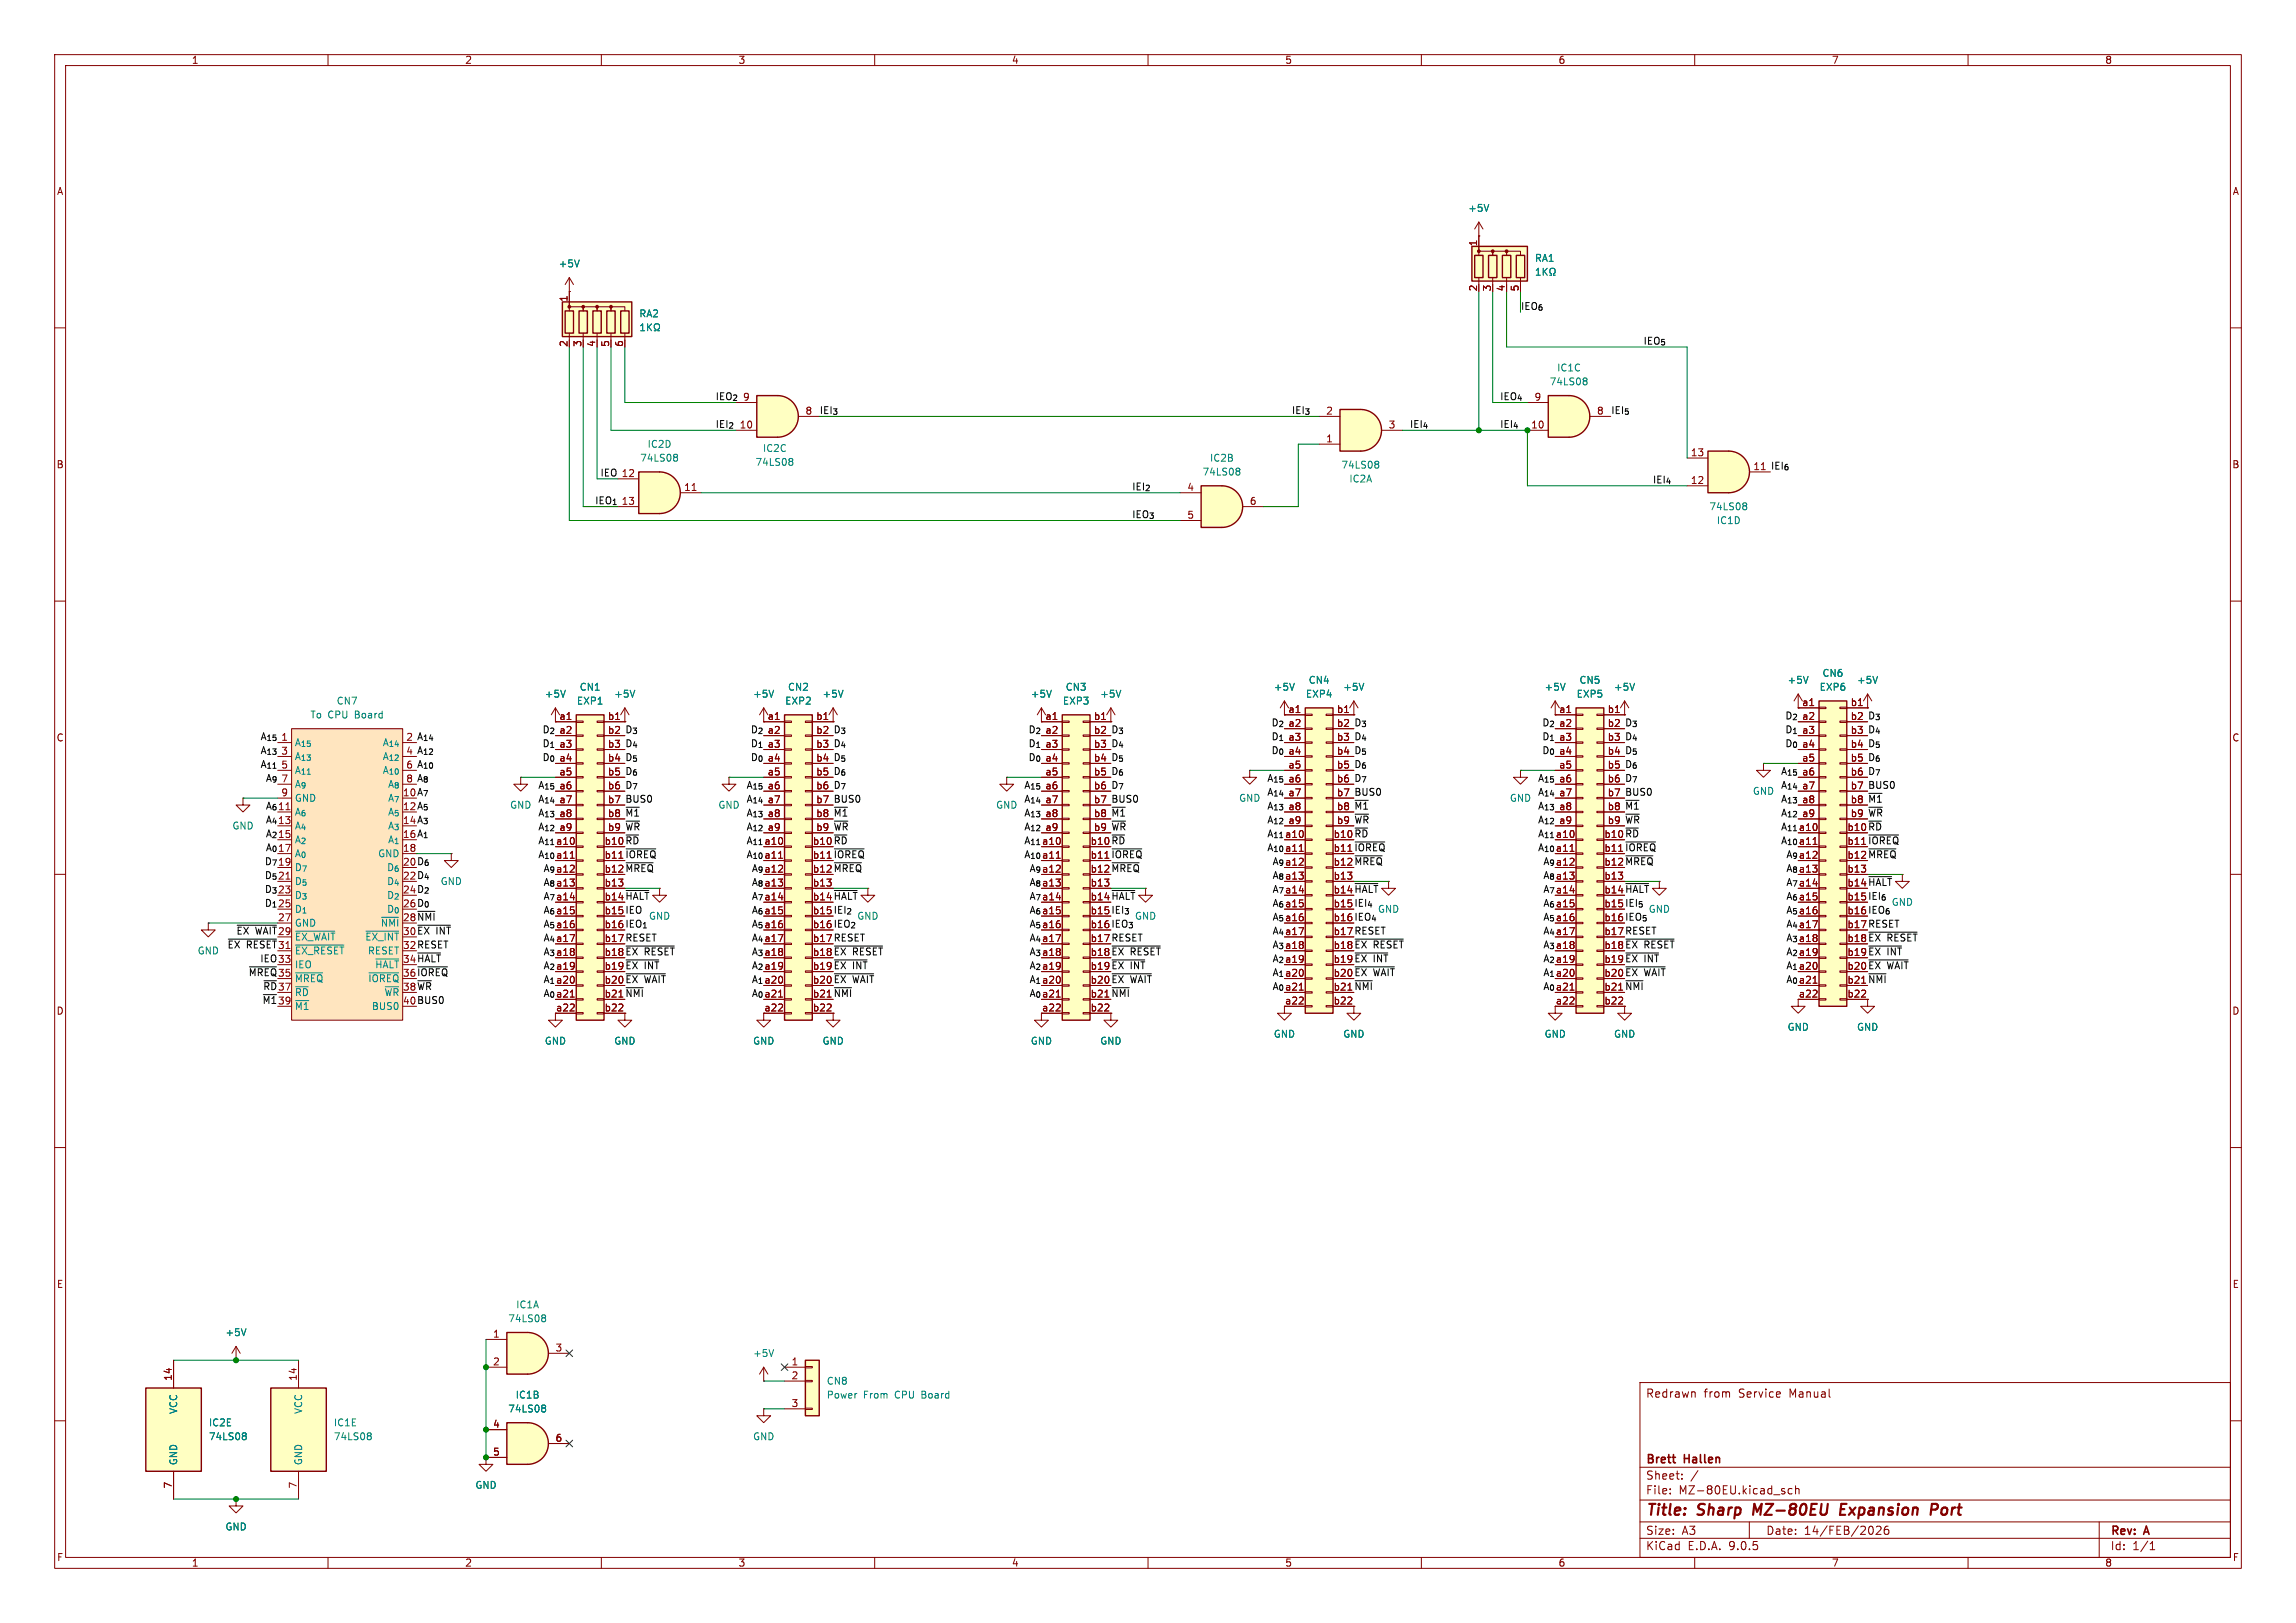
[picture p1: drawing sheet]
<svg xmlns="http://www.w3.org/2000/svg" width="420mm" height="297mm" viewBox="0 0 420 297" stroke-linecap="round" stroke-linejoin="round" font-family="sans-serif">
<defs><g id="words">
<g font-size="2.8" fill="#840000">
<text x="301" y="277.9">Title:</text>
<text x="310.6" y="277.9">Sharp</text>
<text x="321.5" y="277.9">MZ-80EU</text>
<text x="338.2" y="277.9">Expansion</text>
<text x="355.6" y="277.9">Port</text>
</g>
<g font-size="2.1" fill="#840000">
<text x="301" y="256">Redrawn</text>
<text x="311.6" y="256">from</text>
<text x="318.1" y="256">Service</text>
<text x="327.5" y="256">Manual</text>
<text x="301" y="268.2">Brett</text>
<text x="308.2" y="268.2">Hallen</text>
<text x="301" y="273.7">File:</text>
<text x="301" y="271">Sheet:</text>
<text x="307.1" y="273.7">MZ-80EU.kicad_sch</text>
<text x="301" y="281.1">Size:</text>
<text x="307.6" y="281.1">A3</text>
<text x="323" y="281.1">Date:</text>
<text x="330" y="281.1">14/FEB/2026</text>
<text x="386" y="281.3">Rev:</text>
<text x="392.4" y="281.3">A</text>
<text x="301" y="283.9">KiCad</text>
<text x="308.7" y="283.9">E.D.A.</text>
<text x="316.3" y="283.9">9.0.5</text>
<text x="386" y="283.9">Id:</text>
<text x="390.1" y="283.9">1/1</text>
</g>
<g font-size="1.8" fill="#840000">
<text x="35" y="11.9">1</text>
<text x="85" y="11.9">2</text>
<text x="135" y="11.9">3</text>
<text x="185" y="11.9">4</text>
<text x="235" y="11.9">5</text>
<text x="285" y="11.9">6</text>
<text x="335" y="11.9">7</text>
<text x="385" y="11.9">8</text>
<text x="10.3" y="35.9">A</text>
<text x="408.3" y="35.9">A</text>
<text x="270.3" y="45.2" transform="rotate(-90 270.3 45.2)">1</text>
<text x="270.3" y="53.4" transform="rotate(-90 270.3 53.4)">2</text>
<text x="272.8" y="53.4" transform="rotate(-90 272.8 53.4)">3</text>
<text x="275.3" y="53.4" transform="rotate(-90 275.3 53.4)">4</text>
<text x="277.9" y="53.4" transform="rotate(-90 277.9 53.4)">5</text>
<text x="103.9" y="55.3" transform="rotate(-90 103.9 55.3)">1</text>
<text x="103.9" y="63.6" transform="rotate(-90 103.9 63.6)">2</text>
<text x="106.4" y="63.6" transform="rotate(-90 106.4 63.6)">3</text>
<text x="109" y="63.6" transform="rotate(-90 109 63.6)">4</text>
<text x="111.5" y="63.6" transform="rotate(-90 111.5 63.6)">5</text>
<text x="114" y="63.6" transform="rotate(-90 114 63.6)">6</text>
<text x="135.8" y="73.4">9</text>
<text x="147.2" y="75.9">8</text>
<text x="292" y="75.9">8</text>
<text x="135.2" y="78.5">10</text>
<text x="242.5" y="81">1</text>
<text x="253.9" y="78.5">3</text>
<text x="309.2" y="83.6">13</text>
<text x="10.3" y="85.9">B</text>
<text x="125.1" y="89.9">11</text>
<text x="217.1" y="89.9">4</text>
<text x="309.2" y="88.6">12</text>
<text x="320.6" y="86.1">11</text>
<text x="408.2" y="85.9">B</text>
<text x="113.6" y="92.5">13</text>
<text x="217.1" y="95">5</text>
<text x="228.5" y="92.5">6</text>
<text x="102.2" y="131.8">a1</text>
<text x="111.1" y="131.8">b1</text>
<text x="140.3" y="131.8">a1</text>
<text x="149.2" y="131.8">b1</text>
<text x="191.1" y="131.8">a1</text>
<text x="200" y="131.8">b1</text>
<text x="235.6" y="130.6">a1</text>
<text x="244.5" y="130.6">b1</text>
<text x="285.1" y="130.6">a1</text>
<text x="294" y="130.6">b1</text>
<text x="329.6" y="129.3">a1</text>
<text x="329.6" y="131.8">a2</text>
<text x="338.4" y="129.3">b1</text>
<text x="338.4" y="131.8">b2</text>
<text x="10.3" y="135.9">C</text>
<text x="51.4" y="135.6">1</text>
<text x="69.9" y="136.8">A_{14}</text>
<text x="102.2" y="134.4">a2</text>
<text x="102.2" y="136.9">a3</text>
<text x="111.1" y="134.4">b2</text>
<text x="111.1" y="136.9">b3</text>
<text x="140.3" y="134.4">a2</text>
<text x="140.3" y="136.9">a3</text>
<text x="149.2" y="134.4">b2</text>
<text x="149.2" y="136.9">b3</text>
<text x="191.1" y="134.4">a2</text>
<text x="191.1" y="136.9">a3</text>
<text x="200" y="134.4">b2</text>
<text x="200" y="136.9">b3</text>
<text x="235.6" y="133.1">a2</text>
<text x="235.6" y="135.6">a3</text>
<text x="244.5" y="133.1">b2</text>
<text x="244.5" y="135.6">b3</text>
<text x="285.1" y="133.1">a2</text>
<text x="285.1" y="135.6">a3</text>
<text x="294" y="133.1">b2</text>
<text x="294" y="135.6">b3</text>
<text x="329.6" y="134.4">a3</text>
<text x="329.6" y="136.9">a4</text>
<text x="338.4" y="134.4">b3</text>
<text x="338.4" y="136.9">b4</text>
<text x="408.2" y="135.9">C</text>
<text x="51.4" y="138.2">3</text>
<text x="51.4" y="140.7">5</text>
<text x="51.4" y="143.3">7</text>
<text x="69.9" y="139.3">A_{12}</text>
<text x="69.9" y="141.8">A_{10}</text>
<text x="102.2" y="139.4">a4</text>
<text x="102.2" y="142">a5</text>
<text x="111.1" y="139.4">b4</text>
<text x="111.1" y="142">b5</text>
<text x="140.3" y="139.4">a4</text>
<text x="140.3" y="142">a5</text>
<text x="149.2" y="139.4">b4</text>
<text x="149.2" y="142">b5</text>
<text x="191.1" y="139.4">a4</text>
<text x="191.1" y="142">a5</text>
<text x="200" y="139.4">b4</text>
<text x="200" y="142">b5</text>
<text x="235.6" y="138.2">a4</text>
<text x="235.6" y="140.7">a5</text>
<text x="235.6" y="143.3">a6</text>
<text x="244.5" y="138.2">b4</text>
<text x="244.5" y="140.7">b5</text>
<text x="244.5" y="143.3">b6</text>
<text x="285.1" y="138.2">a4</text>
<text x="285.1" y="140.7">a5</text>
<text x="285.1" y="143.3">a6</text>
<text x="294" y="138.2">b4</text>
<text x="294" y="140.7">b5</text>
<text x="294" y="143.3">b6</text>
<text x="329.6" y="139.4">a5</text>
<text x="329.6" y="142">a6</text>
<text x="338.4" y="139.4">b5</text>
<text x="338.4" y="142">b6</text>
<text x="51.4" y="145.8">9</text>
<text x="70.8" y="144.4">A_{8}</text>
<text x="70.8" y="146.9">A_{7}</text>
<text x="70.8" y="149.5">A_{5}</text>
<text x="102.2" y="144.5">a6</text>
<text x="102.2" y="147.1">a7</text>
<text x="102.2" y="149.6">a8</text>
<text x="111.1" y="144.5">b6</text>
<text x="111.1" y="147.1">b7</text>
<text x="111.1" y="149.6">b8</text>
<text x="140.3" y="144.5">a6</text>
<text x="140.3" y="147.1">a7</text>
<text x="140.3" y="149.6">a8</text>
<text x="149.2" y="144.5">b6</text>
<text x="149.2" y="147.1">b7</text>
<text x="149.2" y="149.6">b8</text>
<text x="191.1" y="144.5">a6</text>
<text x="191.1" y="147.1">a7</text>
<text x="191.1" y="149.6">a8</text>
<text x="200" y="144.5">b6</text>
<text x="200" y="147.1">b7</text>
<text x="200" y="149.6">b8</text>
<text x="235.6" y="145.8">a7</text>
<text x="235.6" y="148.3">a8</text>
<text x="244.5" y="145.8">b7</text>
<text x="244.5" y="148.3">b8</text>
<text x="285.1" y="145.8">a7</text>
<text x="285.1" y="148.3">a8</text>
<text x="294" y="145.8">b7</text>
<text x="294" y="148.3">b8</text>
<text x="329.6" y="144.5">a7</text>
<text x="329.6" y="147.1">a8</text>
<text x="329.6" y="149.6">a9</text>
<text x="338.4" y="144.5">b7</text>
<text x="338.4" y="147.1">b8</text>
<text x="338.4" y="149.6">b9</text>
<text x="70.8" y="152">A_{3}</text>
<text x="70.8" y="154.5">A_{1}</text>
<text x="73.6" y="156">18</text>
<text x="101.6" y="154.7">a10</text>
<text x="102.2" y="152.1">a9</text>
<text x="110.5" y="154.7">b10</text>
<text x="111.1" y="152.1">b9</text>
<text x="139.7" y="154.7">a10</text>
<text x="140.3" y="152.1">a9</text>
<text x="148.6" y="154.7">b10</text>
<text x="149.2" y="152.1">b9</text>
<text x="190.5" y="154.7">a10</text>
<text x="191.1" y="152.1">a9</text>
<text x="199.4" y="154.7">b10</text>
<text x="200" y="152.1">b9</text>
<text x="235" y="153.4">a10</text>
<text x="235" y="156">a11</text>
<text x="235.6" y="150.9">a9</text>
<text x="243.9" y="156">b11 ~{IOREQ}</text>
<text x="243.9" y="153.4">b10</text>
<text x="243.9" y="156">b11</text>
<text x="244.5" y="150.9">b9</text>
<text x="284.5" y="153.4">a10</text>
<text x="284.5" y="156">a11</text>
<text x="285.1" y="150.9">a9</text>
<text x="293.4" y="156">b11 ~{IOREQ}</text>
<text x="293.4" y="153.4">b10</text>
<text x="293.4" y="156">b11</text>
<text x="294" y="150.9">b9</text>
<text x="328.9" y="152.1">a10</text>
<text x="328.9" y="154.7">a11</text>
<text x="337.8" y="154.7">b11 ~{IOREQ}</text>
<text x="337.8" y="152.1">b10</text>
<text x="337.8" y="154.7">b11</text>
<text x="50.8" y="158.5">19</text>
<text x="70.7" y="159.6">D_{6}</text>
<text x="101.6" y="157.2">a11</text>
<text x="101.6" y="159.8">a12</text>
<text x="110.5" y="157.2">b11 ~{IOREQ}</text>
<text x="110.5" y="157.2">b11</text>
<text x="110.5" y="159.8">b12</text>
<text x="139.7" y="157.2">a11</text>
<text x="139.7" y="159.8">a12</text>
<text x="148.6" y="157.2">b11 ~{IOREQ}</text>
<text x="148.6" y="157.2">b11</text>
<text x="148.6" y="159.8">b12</text>
<text x="190.5" y="157.2">a11</text>
<text x="190.5" y="159.8">a12</text>
<text x="199.4" y="157.2">b11 ~{IOREQ}</text>
<text x="199.4" y="157.2">b11</text>
<text x="199.4" y="159.8">b12</text>
<text x="235" y="158.5">a12</text>
<text x="235" y="161">a13</text>
<text x="243.9" y="161">b13</text>
<text x="243.9" y="158.5">b12</text>
<text x="284.5" y="158.5">a12</text>
<text x="284.5" y="161">a13</text>
<text x="293.4" y="161">b13</text>
<text x="293.4" y="158.5">b12</text>
<text x="328.9" y="157.2">a12</text>
<text x="328.9" y="159.8">a13</text>
<text x="337.8" y="159.8">b13</text>
<text x="337.8" y="157.2">b12</text>
<text x="70.7" y="162.2">D_{4}</text>
<text x="70.7" y="164.7">D_{2}</text>
<text x="70.7" y="167.2">D_{0}</text>
<text x="101.6" y="162.3">a13</text>
<text x="101.6" y="164.8">a14</text>
<text x="101.6" y="167.4">a15</text>
<text x="110.5" y="162.3">b13</text>
<text x="110.5" y="164.8">b14</text>
<text x="110.5" y="167.4">b15</text>
<text x="139.7" y="162.3">a13</text>
<text x="139.7" y="164.8">a14</text>
<text x="139.7" y="167.4">a15</text>
<text x="148.6" y="162.3">b13</text>
<text x="148.6" y="164.8">b14</text>
<text x="148.6" y="167.4">b15</text>
<text x="190.5" y="162.3">a13</text>
<text x="190.5" y="164.8">a14</text>
<text x="190.5" y="167.4">a15</text>
<text x="199.4" y="162.3">b13</text>
<text x="199.4" y="164.8">b14</text>
<text x="199.4" y="167.4">b15</text>
<text x="235" y="163.6">a14</text>
<text x="235" y="166.1">a15</text>
<text x="243.9" y="163.6">b14</text>
<text x="243.9" y="166.1">b15</text>
<text x="284.5" y="163.6">a14</text>
<text x="284.5" y="166.1">a15</text>
<text x="293.4" y="163.6">b14</text>
<text x="293.4" y="166.1">b15</text>
<text x="328.9" y="162.3">a14</text>
<text x="328.9" y="164.8">a15</text>
<text x="328.9" y="167.4">a16</text>
<text x="337.8" y="162.3">b14</text>
<text x="337.8" y="164.8">b15</text>
<text x="337.8" y="167.4">b16</text>
<text x="50.8" y="168.7">27</text>
<text x="69.6" y="169.8">~{NMI}</text>
<text x="101.6" y="169.9">a16</text>
<text x="101.6" y="172.5">a17</text>
<text x="110.5" y="169.9">b16</text>
<text x="110.5" y="172.5">b17</text>
<text x="139.7" y="169.9">a16</text>
<text x="139.7" y="172.5">a17</text>
<text x="148.6" y="169.9">b16</text>
<text x="148.6" y="172.5">b17</text>
<text x="190.5" y="169.9">a16</text>
<text x="190.5" y="172.5">a17</text>
<text x="199.4" y="169.9">b16</text>
<text x="199.4" y="172.5">b17</text>
<text x="235" y="168.7">a16</text>
<text x="235" y="171.2">a17</text>
<text x="235" y="173.7">a18</text>
<text x="243.9" y="168.7">b16</text>
<text x="243.9" y="171.2">b17</text>
<text x="243.9" y="173.7">b18</text>
<text x="284.5" y="168.7">a16</text>
<text x="284.5" y="171.2">a17</text>
<text x="284.5" y="173.7">a18</text>
<text x="293.4" y="168.7">b16</text>
<text x="293.4" y="171.2">b17</text>
<text x="293.4" y="173.7">b18</text>
<text x="328.9" y="169.9">a17</text>
<text x="328.9" y="172.5">a18</text>
<text x="337.8" y="169.9">b17</text>
<text x="337.8" y="172.5">b18</text>
<text x="68.5" y="177.4">~{HALT}</text>
<text x="101.6" y="175">a18</text>
<text x="101.6" y="177.5">a19</text>
<text x="110.5" y="175">b18</text>
<text x="110.5" y="177.5">b19</text>
<text x="139.7" y="175">a18</text>
<text x="139.7" y="177.5">a19</text>
<text x="148.6" y="175">b18</text>
<text x="148.6" y="177.5">b19</text>
<text x="190.5" y="175">a18</text>
<text x="190.5" y="177.5">a19</text>
<text x="199.4" y="175">b18</text>
<text x="199.4" y="177.5">b19</text>
<text x="235" y="176.3">a19</text>
<text x="235" y="178.8">a20</text>
<text x="243.9" y="176.3">b19</text>
<text x="243.9" y="178.8">b20</text>
<text x="284.5" y="176.3">a19</text>
<text x="284.5" y="178.8">a20</text>
<text x="293.4" y="176.3">b19</text>
<text x="293.4" y="178.8">b20</text>
<text x="328.9" y="175">a19</text>
<text x="328.9" y="177.5">a20</text>
<text x="337.8" y="175">b19</text>
<text x="337.8" y="177.5">b20</text>
<text x="10.3" y="185.9">D</text>
<text x="50.8" y="183.9">39</text>
<text x="70.2" y="182.5">~{WR}</text>
<text x="101.6" y="180.1">a20</text>
<text x="101.6" y="182.6">a21</text>
<text x="101.6" y="185.2">a22</text>
<text x="110.5" y="182.6">b21 ~{NMI}</text>
<text x="110.5" y="185.2">b22</text>
<text x="110.5" y="180.1">b20</text>
<text x="110.5" y="182.6">b21</text>
<text x="139.7" y="180.1">a20</text>
<text x="139.7" y="182.6">a21</text>
<text x="139.7" y="185.2">a22</text>
<text x="148.6" y="182.6">b21 ~{NMI}</text>
<text x="148.6" y="185.2">b22</text>
<text x="148.6" y="180.1">b20</text>
<text x="148.6" y="182.6">b21</text>
<text x="190.5" y="180.1">a20</text>
<text x="190.5" y="182.6">a21</text>
<text x="190.5" y="185.2">a22</text>
<text x="199.4" y="182.6">b21 ~{NMI}</text>
<text x="199.4" y="185.2">b22</text>
<text x="199.4" y="180.1">b20</text>
<text x="199.4" y="182.6">b21</text>
<text x="235" y="181.4">a21</text>
<text x="235" y="183.9">a22</text>
<text x="243.9" y="181.4">b21 ~{NMI}</text>
<text x="243.9" y="183.9">b22</text>
<text x="243.9" y="181.4">b21</text>
<text x="284.5" y="181.4">a21</text>
<text x="284.5" y="183.9">a22</text>
<text x="293.4" y="181.4">b21 ~{NMI}</text>
<text x="293.4" y="183.9">b22</text>
<text x="293.4" y="181.4">b21</text>
<text x="328.9" y="180.1">a21</text>
<text x="328.9" y="182.6">a22</text>
<text x="337.8" y="180.1">b21 ~{NMI}</text>
<text x="337.8" y="182.6">b22</text>
<text x="337.8" y="180.1">b21</text>
<text x="408.2" y="185.9">D</text>
<text x="10.3" y="235.9">E</text>
<text x="408.3" y="235.9">E</text>
<text x="90.1" y="244.9">1</text>
<text x="90.1" y="249.9">2</text>
<text x="101.5" y="247.4">3</text>
<text x="144.7" y="249.9">1</text>
<text x="31.5" y="252.8" transform="rotate(-90 31.5 252.8)">14</text>
<text x="54.4" y="252.8" transform="rotate(-90 54.4 252.8)">14</text>
<text x="144.7" y="252.5">2</text>
<text x="144.7" y="257.6">3</text>
<text x="90.1" y="261.4">4</text>
<text x="101.5" y="263.9">6</text>
<text x="90.1" y="266.4">5</text>
<text x="31.5" y="272.5" transform="rotate(-90 31.5 272.5)">7</text>
<text x="54.4" y="272.5" transform="rotate(-90 54.4 272.5)">7</text>
<text x="10.3" y="285.9">F</text>
<text x="35" y="286.9">1</text>
<text x="85" y="286.9">2</text>
<text x="135" y="286.9">3</text>
<text x="185" y="286.9">4</text>
<text x="235" y="286.9">5</text>
<text x="285" y="286.9">6</text>
<text x="335" y="286.9">7</text>
<text x="385" y="286.9">8</text>
<text x="408.3" y="285.9">F</text>
</g>
<g font-size="1.8" fill="#008484">
<text x="268.5" y="39">+5V</text>
<text x="102.1" y="49.1">+5V</text>
<text x="280.7" y="48.1">RA1</text>
<text x="116.8" y="58.3">RA2</text>
<text x="283.4" y="70.7">74LS08</text>
<text x="284.7" y="68.2">IC1C</text>
<text x="118.4" y="82.1">IC2D</text>
<text x="139.5" y="82.9">IC2C</text>
<text x="117" y="84.7">74LS08</text>
<text x="138.1" y="85.4">74LS08</text>
<text x="219.9" y="87.2">74LS08</text>
<text x="221.2" y="84.7">IC2B</text>
<text x="245.3" y="86">74LS08</text>
<text x="246.7" y="88.5">IC2A</text>
<text x="312.6" y="93.6">74LS08</text>
<text x="313.9" y="96.1">IC1D</text>
<text x="239.3" y="125.3">CN4</text>
<text x="288.8" y="125.3">CN5</text>
<text x="326.9" y="125.3">+5V</text>
<text x="333.3" y="124.1">CN6</text>
<text x="339.6" y="125.3">+5V</text>
<text x="56.7" y="131.7">To CPU</text>
<text x="61.5" y="129.1">CN7</text>
<text x="65" y="131.7">Board</text>
<text x="99.6" y="127.9">+5V</text>
<text x="105.4" y="129.1">EXP1</text>
<text x="105.9" y="126.6">CN1</text>
<text x="112.3" y="127.9">+5V</text>
<text x="137.7" y="127.9">+5V</text>
<text x="143.5" y="129.1">EXP2</text>
<text x="144" y="126.6">CN2</text>
<text x="150.4" y="127.9">+5V</text>
<text x="188.5" y="127.9">+5V</text>
<text x="194.3" y="129.1">EXP3</text>
<text x="194.8" y="126.6">CN3</text>
<text x="201.2" y="127.9">+5V</text>
<text x="232.9" y="126.6">+5V</text>
<text x="238.8" y="127.9">EXP4</text>
<text x="245.6" y="126.6">+5V</text>
<text x="282.4" y="126.6">+5V</text>
<text x="288.3" y="127.9">EXP5</text>
<text x="295.1" y="126.6">+5V</text>
<text x="332.8" y="126.6">EXP6</text>
<text x="53.8" y="136.8">A_{15}</text>
<text x="53.8" y="139.3">A_{13}</text>
<text x="53.8" y="141.8">A_{11}</text>
<text x="53.8" y="144.4">A_{9}</text>
<text x="53.8" y="146.9">GND</text>
<text x="53.8" y="149.5">A_{6}</text>
<text x="93.2" y="148.2">GND</text>
<text x="131.3" y="148.2">GND</text>
<text x="182.1" y="148.2">GND</text>
<text x="226.6" y="146.9">GND</text>
<text x="276.1" y="146.9">GND</text>
<text x="320.5" y="145.6">GND</text>
<text x="42.4" y="152">GND</text>
<text x="53.8" y="152">A_{4}</text>
<text x="53.8" y="154.5">A_{2}</text>
<text x="53.8" y="157.1">A_{0}</text>
<text x="53.8" y="159.6">D_{7}</text>
<text x="69.1" y="157.1">GND</text>
<text x="53.8" y="162.2">D_{5}</text>
<text x="53.8" y="164.7">D_{3}</text>
<text x="53.8" y="167.2">D_{1}</text>
<text x="80.5" y="162.2">GND</text>
<text x="252" y="167.2">GND</text>
<text x="301.5" y="167.2">GND</text>
<text x="345.9" y="166">GND</text>
<text x="53.8" y="169.8">GND</text>
<text x="53.8" y="172.3">~{EX_WAIT}</text>
<text x="66.7" y="172.3">~{EX_INT}</text>
<text x="118.6" y="168.5">GND</text>
<text x="207.5" y="168.5">GND</text>
<text x="36.1" y="174.9">GND</text>
<text x="53.8" y="174.9">~{EX_RESET}</text>
<text x="53.8" y="177.4">IEO</text>
<text x="53.8" y="179.9">~{MREQ}</text>
<text x="67.2" y="174.9">RESET</text>
<text x="67.3" y="179.9">~{IOREQ}</text>
<text x="53.8" y="182.5">~{RD}</text>
<text x="53.8" y="185">~{M1}</text>
<text x="67.9" y="185">BUS0</text>
<text x="99.6" y="191.4">GND</text>
<text x="112.3" y="191.4">GND</text>
<text x="137.7" y="191.4">GND</text>
<text x="150.4" y="191.4">GND</text>
<text x="188.5" y="191.4">GND</text>
<text x="201.2" y="191.4">GND</text>
<text x="232.9" y="190.1">GND</text>
<text x="245.6" y="190.1">GND</text>
<text x="282.4" y="190.1">GND</text>
<text x="295.1" y="190.1">GND</text>
<text x="326.9" y="188.8">GND</text>
<text x="339.6" y="188.8">GND</text>
<text x="94.3" y="239.6">IC1A</text>
<text x="41.1" y="244.7">+5V</text>
<text x="92.9" y="242.2">74LS08</text>
<text x="137.7" y="248.5">+5V</text>
<text x="94.2" y="256.1">IC1B</text>
<text x="151.1" y="256.1">Power</text>
<text x="151.1" y="253.6">CN8</text>
<text x="157.9" y="256.1">From</text>
<text x="163.8" y="256.1">CPU</text>
<text x="168.9" y="256.1">Board</text>
<text x="32.6" y="258.8" transform="rotate(-90 32.6 258.8)">VCC</text>
<text x="38.1" y="261.2">IC2E</text>
<text x="38.1" y="263.8">74LS08</text>
<text x="55.5" y="258.8" transform="rotate(-90 55.5 258.8)">VCC</text>
<text x="61" y="261.2">IC1E</text>
<text x="61" y="263.8">74LS08</text>
<text x="92.9" y="258.7">74LS08</text>
<text x="137.7" y="263.8">GND</text>
<text x="32.6" y="268.2" transform="rotate(-90 32.6 268.2)">GND</text>
<text x="55.5" y="268.2" transform="rotate(-90 55.5 268.2)">GND</text>
<text x="86.9" y="272.6">GND</text>
<text x="41.1" y="280.3">GND</text>
</g>
<g font-size="1.8">
<text x="278.1" y="56.8">IEO_{6}</text>
<text x="300.5" y="63.2">IEO_{5}</text>
<text x="130.8" y="73.3">IEO_{2}</text>
<text x="149.9" y="75.9">IEI_{3}</text>
<text x="236.2" y="75.9">IEI_{3} 2</text>
<text x="274.3" y="73.3">IEO_{4}9</text>
<text x="294.6" y="75.9">IEI_{5}</text>
<text x="130.8" y="78.4">IEI_{2}</text>
<text x="257.8" y="78.4">IEI_{4}</text>
<text x="109.7" y="87.3">IEO 12</text>
<text x="207" y="89.8">IEI_{2}</text>
<text x="302.3" y="88.6">IEI_{4}</text>
<text x="323.8" y="86">IEI_{6}</text>
<text x="108.7" y="92.4">IEO_{1}</text>
<text x="207" y="94.9">IEO_{3}</text>
<text x="326.4" y="131.7">D_{2}</text>
<text x="338.4" y="131.8">b2 D_{3}</text>
<text x="47.5" y="135.5">A_{15}</text>
<text x="74.2" y="135.6">2 A_{14}</text>
<text x="99.1" y="136.8">D_{1}</text>
<text x="99.1" y="134.3">D_{2}</text>
<text x="111.1" y="134.4">b2 D_{3}</text>
<text x="111.1" y="136.9">b3 D_{4}</text>
<text x="137.2" y="136.8">D_{1}</text>
<text x="137.2" y="134.3">D_{2}</text>
<text x="149.2" y="134.4">b2 D_{3}</text>
<text x="149.2" y="136.9">b3 D_{4}</text>
<text x="188" y="134.3">D_{2}</text>
<text x="188" y="136.8">D_{1}</text>
<text x="200" y="134.4">b2 D_{3}</text>
<text x="200" y="136.9">b3 D_{4}</text>
<text x="232.5" y="135.5">D_{1}</text>
<text x="232.5" y="133">D_{2}</text>
<text x="244.5" y="133.1">b2 D_{3}</text>
<text x="244.5" y="135.6">b3 D_{4}</text>
<text x="282" y="135.5">D_{1}</text>
<text x="282" y="133">D_{2}</text>
<text x="294" y="133.1">b2 D_{3}</text>
<text x="294" y="135.6">b3 D_{4}</text>
<text x="326.4" y="134.3">D_{1}</text>
<text x="326.4" y="136.8">D_{0}</text>
<text x="338.4" y="134.4">b3 D_{4}</text>
<text x="338.4" y="136.9">b4 D_{5}</text>
<text x="47.5" y="140.6">A_{11}</text>
<text x="47.5" y="138.1">A_{13}</text>
<text x="48.5" y="143.2">A_{9}</text>
<text x="74.2" y="138.2">4 A_{12}</text>
<text x="74.2" y="140.7">6 A_{10}</text>
<text x="74.2" y="143.3">8 A_{8}</text>
<text x="99.1" y="139.4">D_{0}</text>
<text x="111.1" y="139.4">b4 D_{5}</text>
<text x="111.1" y="142">b5 D_{6}</text>
<text x="137.2" y="139.4">D_{0}</text>
<text x="149.2" y="139.4">b4 D_{5}</text>
<text x="149.2" y="142">b5 D_{6}</text>
<text x="188" y="139.4">D_{0}</text>
<text x="200" y="139.4">b4 D_{5}</text>
<text x="200" y="142">b5 D_{6}</text>
<text x="231.7" y="143.2">A_{15}</text>
<text x="232.5" y="138.1">D_{0}</text>
<text x="244.5" y="138.2">b4 D_{5}</text>
<text x="244.5" y="140.7">b5 D_{6}</text>
<text x="244.5" y="143.3">b6 D_{7}</text>
<text x="281.2" y="143.2">A_{15}</text>
<text x="282" y="138.1">D_{0}</text>
<text x="294" y="138.2">b4 D_{5}</text>
<text x="294" y="140.7">b5 D_{6}</text>
<text x="294" y="143.3">b6 D_{7}</text>
<text x="325.7" y="141.9">A_{15}</text>
<text x="338.4" y="139.4">b5 D_{6}</text>
<text x="338.4" y="142">b6 D_{7}</text>
<text x="48.5" y="148.2">A_{6}</text>
<text x="50.8" y="148.3">11</text>
<text x="73.6" y="145.8">10 A_{7}</text>
<text x="73.6" y="148.3">12 A_{5}</text>
<text x="98.3" y="144.4">A_{15}</text>
<text x="98.3" y="147">A_{14}</text>
<text x="98.3" y="149.5">A_{13}</text>
<text x="111.1" y="144.5">b6 D_{7}</text>
<text x="111.1" y="147.1">b7 BUS0</text>
<text x="111.1" y="149.6">b8 ~{M1}</text>
<text x="136.4" y="149.5">A_{13}</text>
<text x="136.4" y="147">A_{14}</text>
<text x="136.4" y="144.4">A_{15}</text>
<text x="149.2" y="144.5">b6 D_{7}</text>
<text x="149.2" y="147.1">b7 BUS0</text>
<text x="149.2" y="149.6">b8 ~{M1}</text>
<text x="187.2" y="144.4">A_{15}</text>
<text x="187.2" y="149.5">A_{13}</text>
<text x="187.2" y="147">A_{14}</text>
<text x="200" y="144.5">b6 D_{7}</text>
<text x="200" y="147.1">b7 BUS0</text>
<text x="200" y="149.6">b8 ~{M1}</text>
<text x="231.7" y="148.2">A_{13}</text>
<text x="231.7" y="145.7">A_{14}</text>
<text x="244.5" y="145.8">b7 BUS0</text>
<text x="244.5" y="148.3">b8 ~{M1}</text>
<text x="281.2" y="148.2">A_{13}</text>
<text x="281.2" y="145.7">A_{14}</text>
<text x="294" y="145.8">b7 BUS0</text>
<text x="294" y="148.3">b8 ~{M1}</text>
<text x="325.7" y="144.4">A_{14}</text>
<text x="325.7" y="149.5">A_{12}</text>
<text x="325.7" y="147">A_{13}</text>
<text x="338.4" y="144.5">b7 BUS0</text>
<text x="338.4" y="147.1">b8 ~{M1}</text>
<text x="338.4" y="149.6">b9 ~{WR}</text>
<text x="48.5" y="153.3">A_{2}</text>
<text x="48.5" y="155.9">A_{0}</text>
<text x="48.5" y="150.8">A_{4}</text>
<text x="50.8" y="150.9">13</text>
<text x="50.8" y="153.4">15</text>
<text x="50.8" y="156">17</text>
<text x="73.6" y="150.9">14 A_{3}</text>
<text x="73.6" y="153.4">16 A_{1}</text>
<text x="98.3" y="154.6">A_{11}</text>
<text x="98.3" y="152.1">A_{12}</text>
<text x="110.5" y="154.7">b10 ~{RD}</text>
<text x="111.1" y="152.1">b9 ~{WR}</text>
<text x="136.4" y="152.1">A_{12}</text>
<text x="136.4" y="154.6">A_{11}</text>
<text x="148.6" y="154.7">b10 ~{RD}</text>
<text x="149.2" y="152.1">b9 ~{WR}</text>
<text x="187.2" y="154.6">A_{11}</text>
<text x="187.2" y="152.1">A_{12}</text>
<text x="199.4" y="154.7">b10 ~{RD}</text>
<text x="200" y="152.1">b9 ~{WR}</text>
<text x="231.7" y="150.8">A_{12}</text>
<text x="231.7" y="155.9">A_{10}</text>
<text x="231.7" y="153.3">A_{11}</text>
<text x="243.9" y="153.4">b10 ~{RD}</text>
<text x="244.5" y="150.9">b9 ~{WR}</text>
<text x="281.2" y="155.9">A_{10}</text>
<text x="281.2" y="153.3">A_{11}</text>
<text x="281.2" y="150.8">A_{12}</text>
<text x="293.4" y="153.4">b10 ~{RD}</text>
<text x="294" y="150.9">b9 ~{WR}</text>
<text x="325.7" y="154.6">A_{10}</text>
<text x="325.7" y="152.1">A_{11}</text>
<text x="337.8" y="152.1">b10 ~{RD}</text>
<text x="48.3" y="158.4">D_{7}</text>
<text x="48.3" y="160.9">D_{5}</text>
<text x="50.8" y="161">21</text>
<text x="73.6" y="158.5">20 D_{6}</text>
<text x="73.6" y="161">22 D_{4}</text>
<text x="98.3" y="157.1">A_{10}</text>
<text x="99.3" y="159.7">A_{9}</text>
<text x="110.5" y="159.8">b12 ~{MREQ}</text>
<text x="136.4" y="157.1">A_{10}</text>
<text x="137.4" y="159.7">A_{9}</text>
<text x="148.6" y="159.8">b12 ~{MREQ}</text>
<text x="187.2" y="157.1">A_{10}</text>
<text x="188.2" y="159.7">A_{9}</text>
<text x="199.4" y="159.8">b12 ~{MREQ}</text>
<text x="232.6" y="160.9">A_{8}</text>
<text x="232.6" y="158.4">A_{9}</text>
<text x="243.9" y="158.5">b12 ~{MREQ}</text>
<text x="282.2" y="160.9">A_{8}</text>
<text x="282.2" y="158.4">A_{9}</text>
<text x="293.4" y="158.5">b12 ~{MREQ}</text>
<text x="326.6" y="159.7">A_{8}</text>
<text x="326.6" y="157.1">A_{9}</text>
<text x="337.8" y="157.2">b12 ~{MREQ}</text>
<text x="48.3" y="163.5">D_{3}</text>
<text x="48.3" y="166">D_{1}</text>
<text x="50.8" y="163.6">23</text>
<text x="50.8" y="166.1">25</text>
<text x="73.6" y="163.6">24 D_{2}</text>
<text x="73.6" y="166.1">26 D_{0}</text>
<text x="99.3" y="164.8">A_{7}</text>
<text x="99.3" y="167.3">A_{6}</text>
<text x="99.3" y="162.2">A_{8}</text>
<text x="110.5" y="164.8">b14 ~{HALT}</text>
<text x="110.5" y="167.4">b15 IEO</text>
<text x="137.4" y="164.8">A_{7}</text>
<text x="137.4" y="162.2">A_{8}</text>
<text x="137.4" y="167.3">A_{6}</text>
<text x="148.6" y="164.8">b14 ~{HALT}</text>
<text x="148.6" y="167.4">b15 IEI_{2}</text>
<text x="188.2" y="162.2">A_{8}</text>
<text x="188.2" y="164.8">A_{7}</text>
<text x="188.2" y="167.3">A_{6}</text>
<text x="199.4" y="164.8">b14 ~{HALT}</text>
<text x="199.4" y="167.4">b15 IEI_{3}</text>
<text x="232.6" y="166">A_{6}</text>
<text x="232.6" y="163.5">A_{7}</text>
<text x="243.9" y="163.6">b14 ~{HALT}</text>
<text x="243.9" y="166.1">b15 IEI_{4}</text>
<text x="282.2" y="166">A_{6}</text>
<text x="282.2" y="163.5">A_{7}</text>
<text x="293.4" y="163.6">b14 ~{HALT}</text>
<text x="293.4" y="166.1">b15 IEI_{5}</text>
<text x="326.6" y="164.8">A_{6}</text>
<text x="326.6" y="167.3">A_{5}</text>
<text x="326.6" y="162.2">A_{7}</text>
<text x="337.8" y="162.3">b14 ~{HALT}</text>
<text x="337.8" y="164.8">b15 IEI_{6}</text>
<text x="337.8" y="167.4">b16 IEO_{6}</text>
<text x="41.5" y="173.6">~{EX</text>
<text x="43.2" y="171.1">~{EX</text>
<text x="46.8" y="173.6">RESET}</text>
<text x="48.4" y="171.1">WAIT}</text>
<text x="50.8" y="171.2">29</text>
<text x="50.8" y="173.7">31</text>
<text x="73.6" y="168.7">28 ~{NMI}</text>
<text x="73.6" y="171.2">30 ~{EX</text>
<text x="73.6" y="173.7">32 RESET</text>
<text x="81.5" y="171.1">INT}</text>
<text x="99.3" y="169.8">A_{5}</text>
<text x="99.3" y="172.4">A_{4}</text>
<text x="110.5" y="169.9">b16 IEO_{1}</text>
<text x="110.5" y="172.5">b17 RESET</text>
<text x="137.4" y="169.8">A_{5}</text>
<text x="137.4" y="172.4">A_{4}</text>
<text x="148.6" y="169.9">b16 IEO_{2}</text>
<text x="148.6" y="172.5">b17 RESET</text>
<text x="156.7" y="168.5">GND</text>
<text x="188.2" y="172.4">A_{4}</text>
<text x="188.2" y="169.8">A_{5}</text>
<text x="199.4" y="169.9">b16 IEO_{3}</text>
<text x="199.4" y="172.5">b17 RESET</text>
<text x="232.6" y="173.6">A_{3}</text>
<text x="232.6" y="168.6">A_{5}</text>
<text x="232.6" y="171.1">A_{4}</text>
<text x="243.9" y="168.7">b16 IEO_{4}</text>
<text x="243.9" y="171.2">b17 RESET</text>
<text x="243.9" y="173.7">b18 ~{EX</text>
<text x="252.9" y="173.6">RESET}</text>
<text x="282.2" y="173.6">A_{3}</text>
<text x="282.2" y="171.1">A_{4}</text>
<text x="282.2" y="168.6">A_{5}</text>
<text x="293.4" y="168.7">b16 IEO_{5}</text>
<text x="293.4" y="171.2">b17 RESET</text>
<text x="293.4" y="173.7">b18 ~{EX</text>
<text x="302.5" y="173.6">RESET}</text>
<text x="326.6" y="169.8">A_{4}</text>
<text x="326.6" y="172.4">A_{3}</text>
<text x="337.8" y="169.9">b17 RESET</text>
<text x="337.8" y="172.5">b18 ~{EX</text>
<text x="346.9" y="172.4">RESET}</text>
<text x="45.4" y="178.7">~{MREQ}</text>
<text x="47.5" y="176.2">IEO33</text>
<text x="50.8" y="178.8">35</text>
<text x="73.6" y="176.3">34 ~{HALT}</text>
<text x="73.6" y="178.8">36 ~{IOREQ}</text>
<text x="99.3" y="180">A_{1}</text>
<text x="99.3" y="177.5">A_{2}</text>
<text x="99.3" y="174.9">A_{3}</text>
<text x="110.5" y="175">b18 ~{EX</text>
<text x="110.5" y="177.5">b19 ~{EX</text>
<text x="119.6" y="174.9">RESET}</text>
<text x="119.6" y="177.5">INT}</text>
<text x="119.6" y="180">WAIT}</text>
<text x="137.4" y="180">A_{1}</text>
<text x="137.4" y="174.9">A_{3}</text>
<text x="137.4" y="177.5">A_{2}</text>
<text x="148.6" y="175">b18 ~{EX</text>
<text x="148.6" y="177.5">b19 ~{EX</text>
<text x="157.7" y="174.9">RESET}</text>
<text x="157.7" y="180">WAIT}</text>
<text x="157.7" y="177.5">INT}</text>
<text x="188.2" y="174.9">A_{3}</text>
<text x="188.2" y="177.5">A_{2}</text>
<text x="188.2" y="180">A_{1}</text>
<text x="199.4" y="175">b18 ~{EX</text>
<text x="199.4" y="177.5">b19 ~{EX</text>
<text x="208.5" y="180">WAIT}</text>
<text x="208.5" y="177.5">INT}</text>
<text x="208.5" y="174.9">RESET}</text>
<text x="232.6" y="178.7">A_{1}</text>
<text x="232.6" y="176.2">A_{2}</text>
<text x="243.9" y="176.3">b19 ~{EX</text>
<text x="243.9" y="178.8">b20 ~{EX</text>
<text x="252.9" y="176.2">INT}</text>
<text x="252.9" y="178.7">WAIT}</text>
<text x="282.2" y="178.7">A_{1}</text>
<text x="282.2" y="176.2">A_{2}</text>
<text x="293.4" y="176.3">b19 ~{EX</text>
<text x="293.4" y="178.8">b20 ~{EX</text>
<text x="302.5" y="176.2">INT}</text>
<text x="302.5" y="178.7">WAIT}</text>
<text x="326.6" y="174.9">A_{2}</text>
<text x="326.6" y="180">A_{0}</text>
<text x="326.6" y="177.5">A_{1}</text>
<text x="337.8" y="175">b19 ~{EX</text>
<text x="337.8" y="177.5">b20 ~{EX</text>
<text x="346.9" y="174.9">INT}</text>
<text x="346.9" y="177.5">WAIT}</text>
<text x="47.9" y="183.8">~{M1}</text>
<text x="48.1" y="181.3">~{RD}</text>
<text x="50.8" y="181.4">37</text>
<text x="73.6" y="181.4">38 ~{WR}</text>
<text x="73.6" y="183.9">40 BUS0</text>
<text x="99.3" y="182.5">A_{0}</text>
<text x="110.5" y="180.1">b20 ~{EX</text>
<text x="137.4" y="182.5">A_{0}</text>
<text x="148.6" y="180.1">b20 ~{EX</text>
<text x="188.2" y="182.5">A_{0}</text>
<text x="199.4" y="180.1">b20 ~{EX</text>
<text x="232.6" y="181.3">A_{0}</text>
<text x="282.2" y="181.3">A_{0}</text>
</g>
<text font-size="1.8" fill="#008400" x="274.3" y="78.4">IEI_{4} 10</text>
</g></defs>
<g fill="none" stroke="#840000" stroke-width=".18">
<path d="M10 10h400v277h-400zM12 12h396v273h-396zM60 10v2M110 10v2M160 10v2M210 10v2M260 10v2M310 10v2M360 10v2M10 60h2M408 60h2M10 110h2"/>
<path d="M408 110h2M328.9 129.5h.1M328.9 127l-.7 1.3M328.9 127l.8 1.3M328.9 127v2.5M10 160h2M408 160h2M10 210h2M408 210h2M300 253h108v32h-108zM309.9 254.7l.2 .2v.8M10 260h2"/>
<path d="M300 278.5h108M300 274.5h108M300 268.5h108M305.5 273.2v.2M305.5 272.5v.1M307.7 270.5v.2M307.7 269.8v.1M310.6 269.1l-1.3 1.9M320 278.5v3M326.4 273v.3M327.8 272.5l-.4-.1-.3 .3v.4l.1 .2h.6M328.4 272.5l.3-.1 .3 .1 .1 .9"/>
<path d="M328.4 271.9v1.5M344 279.4v.5l-.8 .9h.9M344.9 279.4a1.17 1.17 0 0 0-.1 1.3h.6l.1-.6-.3-.2h-.4l-.1 .2M384 278.5v6.5M408 260h2M60 285v2M110 285v2M160 285v2M210 285v2M260 285v2M300 281.5h108M310 285v2"/>
<path d="M360 285v2M393.3 283.6h.9M393.3 282.5l.4-.4v1.5"/>
</g>
<path d="M320.9 275.2l-.2 2M336.7 276.2h.7M337.8 275.2h-1l-.2 2h.9M353.3 276.3h.7a.55 .55 0 0 0 .5-.5 .55 .55 0 0 0-.3-.6h-.8l-.3 2" fill="none" stroke="#840000" stroke-width=".4"/>
<path d="M330.7 123.8l-.4 1.2" fill="none" stroke="#008484" stroke-width=".18"/>
<path d="M238.8 129.5h5v55.9h-5z" fill="#ffffc2"/>
<path d="M238.8 129.5h5v55.9h-5z" fill="none" stroke="#840000" stroke-width=".25"/>
<g fill="none" stroke="#840000" stroke-width=".18">
<path d="M234.9 130.8h.1M234.9 130.8h3.9M234.9 133.4h3.9M234.9 135.9h3.9M234.9 138.4h3.9M234.9 128.3l-.7 1.2M234.9 128.3l.8 1.2M234.9 128.3v2.5M238.8 130.7h1.2v.2h-1.2zM238.8 133.2h1.2v.3h-1.2zM238.8 135.8h1.2v.2h-1.2zM238.8 138.3h1.2v.3h-1.2z"/>
<path d="M242.6 130.7h1.2v.2h-1.2zM242.6 133.2h1.2v.3h-1.2zM242.6 135.8h1.2v.2h-1.2zM242.6 138.3h1.2v.3h-1.2zM243.8 130.8h3.8M243.8 133.4h3.8M243.8 135.9h3.8M243.8 138.4h3.8M247.6 130.8h.1M247.6 128.3l-.7 1.2M247.6 128.3l.8 1.2M247.6 128.3v2.5"/>
<path d="M228.6 141v1.2h1.3l-1.3 1.3-1.3-1.3h1.3M228.6 141h.1M234.9 141h3.9M234.9 143.5h3.9M234.9 146.1h3.9M234.9 148.6h3.9M234.9 151.1h3.9M234.9 153.7h3.9M234.9 156.2h3.9M234.9 158.8h3.9M237.7 155.8h.7M238.8 140.8h1.2v.3h-1.2z"/>
<path d="M238.8 143.4h1.2v.2h-1.2zM238.8 145.9h1.2v.3h-1.2zM238.8 148.5h1.2v.2h-1.2zM238.8 151h1.2v.3h-1.2zM238.8 153.5h1.2v.3h-1.2zM238.8 156.1h1.2v.2h-1.2zM238.8 158.6h1.2v.3h-1.2zM242.6 140.8h1.2v.3h-1.2zM242.6 143.4h1.2v.2h-1.2zM242.6 145.9h1.2v.3h-1.2zM242.6 148.5h1.2v.2h-1.2zM242.6 151h1.2v.3h-1.2z"/>
<path d="M242.6 153.5h1.2v.3h-1.2zM242.6 156.1h1.2v.2h-1.2zM242.6 158.6h1.2v.3h-1.2zM243.8 141h3.8M243.8 143.5h3.8M243.8 146.1h3.8M243.8 148.6h3.8M243.8 151.1h3.8M243.8 153.7h3.8M243.8 156.2h3.8M243.8 158.8h3.8M209.5 162.6v1.2h1.3l-1.3 1.3-1.2-1.3h1.2"/>
<path d="M209.5 162.6h.1M234.9 161.3h3.9M234.9 163.8h3.9M234.9 166.4h3.9M234.9 168.9h3.9M234.9 171.5h3.9M234.9 174h3.9M234.9 176.5h3.9M234.9 179.1h3.9M238.8 161.2h1.2v.2h-1.2zM238.8 163.7h1.2v.3h-1.2zM238.8 166.2h1.2v.3h-1.2z"/>
<path d="M238.8 168.8h1.2v.2h-1.2zM238.8 171.3h1.2v.3h-1.2zM238.8 173.9h1.2v.2h-1.2zM238.8 176.4h1.2v.3h-1.2zM238.8 178.9h1.2v.3h-1.2zM242.6 161.2h1.2v.2h-1.2zM242.6 163.7h1.2v.3h-1.2zM242.6 166.2h1.2v.3h-1.2zM242.6 168.8h1.2v.2h-1.2zM242.6 171.3h1.2v.3h-1.2zM242.6 173.9h1.2v.2h-1.2zM242.6 176.4h1.2v.3h-1.2z"/>
<path d="M242.6 178.9h1.2v.3h-1.2zM243.8 161.3h3.8M243.8 163.8h3.8M243.8 166.4h3.8M243.8 168.9h3.8M243.8 171.5h3.8M243.8 174h3.8M243.8 176.5h3.8M243.8 179.1h3.8M190.5 185.4v1.3h1.3l-1.3 1.3-1.3-1.3h1.3M203.2 185.4v1.3h1.3l-1.3 1.3-1.3-1.3h1.3M203.2 185.4h.1"/>
<path d="M234.9 181.6h3.9M234.9 184.2h3.9M237.7 181.2h.7M238.8 181.5h1.2v.2h-1.2zM238.8 184h1.2v.3h-1.2zM242.6 181.5h1.2v.2h-1.2zM242.6 184h1.2v.3h-1.2zM243.8 181.6h3.8M243.8 184.2h3.8"/>
</g>
<path d="M236.8 125l-.5 1.3M249.5 125l-.5 1.3" fill="none" stroke="#008484" stroke-width=".18"/>
<path d="M194.3 130.8h5.1v55.9h-5.1z" fill="#ffffc2"/>
<path d="M194.3 130.8h5.1v55.9h-5.1z" fill="none" stroke="#840000" stroke-width=".25"/>
<g fill="none" stroke="#840000" stroke-width=".18">
<path d="M190.5 132.1h3.8M190.5 134.6h3.8M190.5 137.2h3.8M190.5 139.7h3.8M194.3 132h1.3v.2h-1.3zM194.3 134.5h1.3v.2h-1.3zM194.3 137h1.3v.3h-1.3zM194.3 139.6h1.3v.2h-1.3zM198.1 132h1.3v.2h-1.3zM198.1 134.5h1.3v.2h-1.3zM198.1 137h1.3v.3h-1.3zM198.1 139.6h1.3v.2h-1.3z"/>
<path d="M199.4 132.1h3.8M199.4 134.6h3.8M199.4 137.2h3.8M199.4 139.7h3.8M190.5 142.2h3.8M190.5 144.8h3.8M190.5 147.3h3.8M190.5 149.9h3.8M190.5 152.4h3.8M190.5 154.9h3.8M190.5 157.5h3.8M193.2 157.1h.7"/>
<path d="M194.3 142.1h1.3v.3h-1.3zM194.3 144.7h1.3v.2h-1.3zM194.3 147.2h1.3v.2h-1.3zM194.3 149.7h1.3v.3h-1.3zM194.3 152.3h1.3v.2h-1.3zM194.3 154.8h1.3v.3h-1.3zM194.3 157.4h1.3v.2h-1.3zM194.3 159.9h1.3v.2h-1.3zM198.1 142.1h1.3v.3h-1.3zM198.1 144.7h1.3v.2h-1.3zM198.1 147.2h1.3v.2h-1.3zM198.1 149.7h1.3v.3h-1.3z"/>
<path d="M198.1 152.3h1.3v.2h-1.3zM198.1 154.8h1.3v.3h-1.3zM198.1 157.4h1.3v.2h-1.3zM198.1 159.9h1.3v.2h-1.3zM199.4 142.2h3.8M199.4 144.8h3.8M199.4 147.3h3.8M199.4 149.9h3.8M199.4 152.4h3.8M199.4 154.9h3.8M199.4 157.5h3.8M190.5 160h3.8"/>
<path d="M190.5 162.6h3.8M190.5 165.1h3.8M190.5 167.6h3.8M190.5 170.2h3.8M190.5 172.7h3.8M190.5 175.3h3.8M190.5 177.8h3.8M194.3 162.4h1.3v.3h-1.3zM194.3 165h1.3v.2h-1.3zM194.3 167.5h1.3v.3h-1.3zM194.3 170.1h1.3v.2h-1.3zM194.3 172.6h1.3v.2h-1.3z"/>
<path d="M194.3 175.1h1.3v.3h-1.3zM194.3 177.7h1.3v.2h-1.3zM198.1 162.4h1.3v.3h-1.3zM198.1 165h1.3v.2h-1.3zM198.1 167.5h1.3v.3h-1.3zM198.1 170.1h1.3v.2h-1.3zM198.1 172.6h1.3v.2h-1.3zM198.1 175.1h1.3v.3h-1.3zM198.1 177.7h1.3v.2h-1.3zM199.4 160h3.8M199.4 162.6h3.8M199.4 165.1h3.8"/>
<path d="M199.4 167.6h3.8M199.4 170.2h3.8M199.4 172.7h3.8M199.4 175.3h3.8M199.4 177.8h3.8M190.5 180.3h3.8M190.5 182.9h3.8M190.5 185.4h3.8M193.2 182.5h.7M194.3 180.2h1.3v.3h-1.3zM194.3 182.8h1.3v.2h-1.3zM194.3 185.3h1.3v.2h-1.3z"/>
<path d="M198.1 180.2h1.3v.3h-1.3zM198.1 182.8h1.3v.2h-1.3zM198.1 185.3h1.3v.2h-1.3zM199.4 180.3h3.8M199.4 182.9h3.8M199.4 185.4h3.8M247.6 184.2v1.2h1.3l-1.3 1.3-1.2-1.3h1.2M247.6 184.2h.1"/>
</g>
<path d="M223.5 88.9a3.8 3.8 0 0 1 3.8 3.8 3.8 3.8 0 0 1-3.8 3.8z" fill="#ffffc2" stroke="#ffffc2" stroke-width=".18"/>
<path d="M219.7 88.9h3.8v7.6h-3.8z" fill="#ffffc2"/>
<path d="M219.7 88.9h3.8a3.8 3.8 0 0 1 3.8 3.8 3.8 3.8 0 0 1-3.8 3.8h-3.8z" fill="none" stroke="#840000" stroke-width=".25"/>
<path d="M215.9 90.2h3.8M215.9 95.3h3.8M227.3 92.7h3.8M234.9 184.2v1.2h1.3l-1.3 1.3-1.2-1.3h1.2" fill="none" stroke="#840000" stroke-width=".18"/>
<path d="M226.3 85.7h.3l.2 .2-.2 .3M226.3 86.2h.3M226.6 86.2l.2 .3v.2l-.1 .2h-.4" fill="none" stroke="#008484" stroke-width=".18"/>
<path d="M142.2 72.4a3.8 3.8 0 0 1 3.8 3.8 3.8 3.8 0 0 1-3.8 3.8z" fill="#ffffc2" stroke="#ffffc2" stroke-width=".18"/>
<path d="M138.4 72.4h3.8v7.6h-3.8z" fill="#ffffc2"/>
<path d="M138.4 72.4h3.8a3.8 3.8 0 0 1 3.8 3.8 3.8 3.8 0 0 1-3.8 3.8h-3.8z" fill="none" stroke="#840000" stroke-width=".25"/>
<path d="M134.6 73.7h3.8M134.6 78.7h3.8M146 76.2h3.9" fill="none" stroke="#840000" stroke-width=".18"/>
<path d="M144.5 83.9h.3l.2 .2-.2 .3M144.5 84.4h.3M144.8 84.4l.2 .3v.2l-.1 .2-.4 .1" fill="none" stroke="#008484" stroke-width=".18"/>
<path d="M120.6 86.4a3.8 3.8 0 0 1 3.8 3.8 3.8 3.8 0 0 1-3.8 3.8z" fill="#ffffc2" stroke="#ffffc2" stroke-width=".18"/>
<path d="M116.8 86.4h3.8v7.6h-3.8z" fill="#ffffc2"/>
<path d="M116.8 86.4h3.8a3.8 3.8 0 0 1 3.8 3.8 3.8 3.8 0 0 1-3.8 3.8h-3.8z" fill="none" stroke="#840000" stroke-width=".25"/>
<path d="M113 87.6h3.8M113 92.7h3.8M124.5 90.2h3.8M126.6 89.8h.7" fill="none" stroke="#840000" stroke-width=".18"/>
<path d="M123.5 83.1h.2l.2 .3-.2 .3M123.5 83.7h.2M123.7 83.7l.2 .2v.3l-.1 .1-.3 .1" fill="none" stroke="#008484" stroke-width=".18"/>
<path d="M102.9 55.2h12.7v6.4h-12.7z" fill="#ffffc2"/>
<path d="M102.9 55.2h12.7v6.4h-12.7zM103.4 56.9h1.5v4.1h-1.5zM105.9 56.9h1.5v4.1h-1.5zM108.5 56.9h1.5v4.1h-1.5zM111 56.9h1.5v4.1h-1.5zM113.5 56.9h1.6v4.1h-1.6z" fill="none" stroke="#840000" stroke-width=".25"/>
<g fill="#840000" stroke="#840000" stroke-width=".18">
<circle cx="104.1" cy="56.1" r=".25"/>
<circle cx="106.7" cy="56.1" r=".25"/>
<circle cx="109.2" cy="56.1" r=".25"/>
<circle cx="111.8" cy="56.1" r=".25"/>
</g>
<g fill="none" stroke="#840000" stroke-width=".18">
<path d="M104.1 56.9v-.8h2.6v.8v-.8h2.5v.8v-.8h2.6v.8v-.8h2.5v.8M104.1 53.3h.1M104.1 50.8v5.1M104.1 50.8l-.7 1.3M104.1 50.8l.8 1.3M104.1 61v1.2M106.7 61v1.2M109.2 61v1.2M111.8 61v1.2M114.3 61v1.2M184.1 142.2v1.3h1.3l-1.3 1.3-1.2-1.3h1.2M184.1 142.2h.1"/>
<path d="M158.7 162.6v1.2h1.3l-1.3 1.3-1.2-1.3h1.2M158.7 162.6h.1M139.7 185.4v1.3h1.3l-1.3 1.3-1.3-1.3h1.3M152.4 185.4v1.3h1.3l-1.3 1.3-1.3-1.3h1.3M152.4 185.4h.1M139.7 252.7h.1M139.7 250.2l-.8 1.3M139.7 250.2l.8 1.3M139.7 250.2v2.5M43.2 274.3v1.3h1.2l-1.2 1.3-1.3-1.3h1.3M43.2 274.3h.1"/>
</g>
<path d="M106 47.6l-.5 1.2M117.2 59.6l.4-.3v1.2M118.5 59.3v1.2M118.6 59.8l.6 .7M119.2 59.3l-.7 .7M117.2 60.5h.7M119.7 60.5h.3v-.2a.54 .54 0 0 1-.3-.8 .54 .54 0 0 1 .8-.2 .58 .58 0 0 1-.2 1v.2h.3M141.5 247l-.4 1.2" fill="none" stroke="#008484" stroke-width=".18"/>
<path d="M26.7 254h10.1v15.2h-10.1z" fill="#ffffc2"/>
<path d="M26.7 254h10.1v15.2h-10.1z" fill="none" stroke="#840000" stroke-width=".25"/>
<path d="M31.7 248.9v5.1M43.2 248.9h.1M43.2 246.4l-.8 1.2M43.2 246.4l.7 1.2M43.2 246.4v2.5M31.7 269.2v5.1" fill="none" stroke="#840000" stroke-width=".18"/>
<path d="M45 243.1l-.4 1.3M44.6 262.2h.2l.2 .2-.2 .3M44.6 262.7h.2M44.8 262.7l.2 .3v.2l-.1 .2-.3 .1" fill="none" stroke="#008484" stroke-width=".18"/>
<path d="M49.5 254h10.2v15.2h-10.2z" fill="#ffffc2"/>
<path d="M49.5 254h10.2v15.2h-10.2z" fill="none" stroke="#840000" stroke-width=".25"/>
<path d="M54.6 248.9v5.1M54.6 269.2v5.1M88.9 266.7v1.3h1.3l-1.3 1.2-1.3-1.2h1.3M88.9 266.7h.1" fill="none" stroke="#840000" stroke-width=".18"/>
<path d="M67.4 262.2h.3l.2 .2-.2 .3M67.4 262.7h.3M67.7 262.7l.2 .3v.2l-.1 .2-.4 .1" fill="none" stroke="#008484" stroke-width=".18"/>
<path d="M147.3 248.9h2.6v10.2h-2.6z" fill="#ffffc2"/>
<path d="M147.3 248.9h2.6v10.2h-2.6z" fill="none" stroke="#840000" stroke-width=".25"/>
<path d="M139.7 257.8v1.3h1.3l-1.3 1.2-1.3-1.2h1.3M139.7 257.8h.1M143.5 250.2h3.8M143.5 252.7h3.8M143.5 257.8h3.8M147.3 250.1h1.3v.2h-1.3zM147.3 252.6h1.3v.3h-1.3zM147.3 257.7h1.3v.2h-1.3z" fill="none" stroke="#840000" stroke-width=".18"/>
<path d="M96.5 243.8a3.8 3.8 0 0 1 3.8 3.8 3.8 3.8 0 0 1-3.8 3.9z" fill="#ffffc2" stroke="#ffffc2" stroke-width=".18"/>
<path d="M92.7 243.8h3.8v7.7h-3.8z" fill="#ffffc2"/>
<path d="M92.7 243.8h3.8a3.8 3.8 0 0 1 3.8 3.8 3.8 3.8 0 0 1-3.8 3.9h-3.8z" fill="none" stroke="#840000" stroke-width=".25"/>
<path d="M88.9 245.1h3.8M88.9 250.2h3.8M100.3 247.6h3.8" fill="none" stroke="#840000" stroke-width=".18"/>
<path d="M99.3 240.6h.3l.2 .3-.2 .3M99.3 241.2h.3M99.6 241.2l.2 .2v.2l-.1 .2-.4 .1" fill="none" stroke="#008484" stroke-width=".18"/>
<path d="M96.5 260.3a3.8 3.8 0 0 1 3.8 3.9 3.8 3.8 0 0 1-3.8 3.8z" fill="#ffffc2" stroke="#ffffc2" stroke-width=".18"/>
<path d="M92.7 260.3h3.8v7.7h-3.8z" fill="#ffffc2"/>
<path d="M92.7 260.3h3.8a3.8 3.8 0 0 1 3.8 3.9 3.8 3.8 0 0 1-3.8 3.8h-3.8z" fill="none" stroke="#840000" stroke-width=".25"/>
<g fill="none" stroke="#840000" stroke-width=".18">
<path d="M101.6 132.1h.1M101.6 129.5l-.8 1.3M101.6 129.5l.8 1.3M101.6 129.5v2.6M114.3 132.1h.1M114.3 129.5l-.8 1.3M114.3 129.5l.8 1.3M114.3 129.5v2.6M38.1 168.9v1.3h1.3l-1.3 1.3-1.3-1.3h1.3M38.1 168.9h.1M88.9 261.6h3.8M88.9 266.7h3.8"/>
<path d="M100.3 264.2h3.8"/>
</g>
<path d="M103.4 126.3l-.4 1.3M116.1 126.3l-.4 1.3M99.3 257.1h.3l.2 .3-.2 .3M99.3 257.7h.3M99.6 257.7l.2 .2v.2l-.1 .2-.4 .1" fill="none" stroke="#008484" stroke-width=".18"/>
<path d="M105.4 130.8h5.1v55.9h-5.1z" fill="#ffffc2"/>
<path d="M105.4 130.8h5.1v55.9h-5.1z" fill="none" stroke="#840000" stroke-width=".25"/>
<g fill="none" stroke="#840000" stroke-width=".18">
<path d="M101.6 132.1h3.8M101.6 134.6h3.8M101.6 137.2h3.8M101.6 139.7h3.8M105.4 132h1.3v.2h-1.3zM105.4 134.5h1.3v.2h-1.3zM105.4 137h1.3v.3h-1.3zM105.4 139.6h1.3v.2h-1.3zM109.2 132h1.3v.2h-1.3zM109.2 134.5h1.3v.2h-1.3zM109.2 137h1.3v.3h-1.3zM109.2 139.6h1.3v.2h-1.3z"/>
<path d="M110.5 132.1h3.8M110.5 134.6h3.8M110.5 137.2h3.8M110.5 139.7h3.8M82.5 156.2v1.3h1.3l-1.3 1.3-1.2-1.3h1.2M82.5 156.2h.1M95.2 142.2v1.3h1.3l-1.3 1.3-1.2-1.3h1.2M95.2 142.2h.1M101.6 142.2h3.8M101.6 144.8h3.8M101.6 147.3h3.8M101.6 149.9h3.8"/>
<path d="M101.6 152.4h3.8M101.6 154.9h3.8M101.6 157.5h3.8M104.3 157.1h.7M105.4 142.1h1.3v.3h-1.3zM105.4 144.7h1.3v.2h-1.3zM105.4 147.2h1.3v.2h-1.3zM105.4 149.7h1.3v.3h-1.3zM105.4 152.3h1.3v.2h-1.3zM105.4 154.8h1.3v.3h-1.3zM105.4 157.4h1.3v.2h-1.3zM105.4 159.9h1.3v.2h-1.3z"/>
<path d="M109.2 142.1h1.3v.3h-1.3zM109.2 144.7h1.3v.2h-1.3zM109.2 147.2h1.3v.2h-1.3zM109.2 149.7h1.3v.3h-1.3zM109.2 152.3h1.3v.2h-1.3zM109.2 154.8h1.3v.3h-1.3zM109.2 157.4h1.3v.2h-1.3zM109.2 159.9h1.3v.2h-1.3zM110.5 142.2h3.8M110.5 144.8h3.8M110.5 147.3h3.8M110.5 149.9h3.8"/>
<path d="M110.5 152.4h3.8M110.5 154.9h3.8M110.5 157.5h3.8M101.6 160h3.8M101.6 162.6h3.8M101.6 165.1h3.8M101.6 167.6h3.8M101.6 170.2h3.8M101.6 172.7h3.8M101.6 175.3h3.8M101.6 177.8h3.8M105.4 162.4h1.3v.3h-1.3z"/>
<path d="M105.4 165h1.3v.2h-1.3zM105.4 167.5h1.3v.3h-1.3zM105.4 170.1h1.3v.2h-1.3zM105.4 172.6h1.3v.2h-1.3zM105.4 175.1h1.3v.3h-1.3zM105.4 177.7h1.3v.2h-1.3zM109.2 162.4h1.3v.3h-1.3zM109.2 165h1.3v.2h-1.3zM109.2 167.5h1.3v.3h-1.3zM109.2 170.1h1.3v.2h-1.3zM109.2 172.6h1.3v.2h-1.3zM109.2 175.1h1.3v.3h-1.3z"/>
<path d="M109.2 177.7h1.3v.2h-1.3zM110.5 160h3.8M110.5 162.6h3.8M110.5 165.1h3.8M110.5 167.6h3.8M110.5 170.2h3.8M110.5 172.7h3.8M110.5 175.3h3.8M110.5 177.8h3.8M120.6 162.6v1.2h1.3l-1.3 1.3-1.2-1.3h1.2M120.6 162.6h.1M101.6 180.3h3.8"/>
<path d="M101.6 182.9h3.8M104.3 182.5h.7M105.4 180.2h1.3v.3h-1.3zM105.4 182.8h1.3v.2h-1.3zM105.4 185.3h1.3v.2h-1.3zM105.4 185.4h-3.8v1.3h1.3l-1.3 1.3-1.3-1.3h1.3M109.2 180.2h1.3v.3h-1.3zM109.2 182.8h1.3v.2h-1.3zM109.2 185.3h1.3v.2h-1.3zM110.5 180.3h3.8M110.5 182.9h3.8M110.5 185.4h3.8"/>
<path d="M114.3 185.4v1.3h1.3l-1.3 1.3-1.3-1.3h1.3M114.3 185.4h.1"/>
</g>
<path d="M143.5 130.8h5.1v55.9h-5.1z" fill="#ffffc2"/>
<path d="M143.5 130.8h5.1v55.9h-5.1z" fill="none" stroke="#840000" stroke-width=".25"/>
<g fill="none" stroke="#840000" stroke-width=".18">
<path d="M139.7 132.1h.1M139.7 132.1h3.8M139.7 134.6h3.8M139.7 137.2h3.8M139.7 139.7h3.8M139.7 129.5l-.8 1.3M139.7 129.5l.8 1.3M139.7 129.5v2.6M143.5 132h1.3v.2h-1.3zM143.5 134.5h1.3v.2h-1.3zM143.5 137h1.3v.3h-1.3zM143.5 139.6h1.3v.2h-1.3z"/>
<path d="M147.3 132h1.3v.2h-1.3zM147.3 134.5h1.3v.2h-1.3zM147.3 137h1.3v.3h-1.3zM147.3 139.6h1.3v.2h-1.3zM148.6 132.1h3.8M148.6 134.6h3.8M148.6 137.2h3.8M148.6 139.7h3.8M152.4 132.1h.1M152.4 129.5l-.8 1.3M152.4 129.5l.8 1.3M152.4 129.5v2.6"/>
<path d="M190.5 132.1h.1M190.5 129.5l-.8 1.3M190.5 129.5l.8 1.3M190.5 129.5v2.6M203.2 132.1h.1M203.2 129.5l-.8 1.3M203.2 129.5l.8 1.3M203.2 129.5v2.6M44.4 146.1v1.2h1.3l-1.3 1.3-1.2-1.3h1.2M44.4 146.1h.1M133.3 142.2v1.3h1.3l-1.3 1.3-1.2-1.3h1.2M133.3 142.2h.1"/>
<path d="M139.7 142.2h3.8M139.7 144.8h3.8M139.7 147.3h3.8M139.7 149.9h3.8M139.7 152.4h3.8M139.7 154.9h3.8M139.7 157.5h3.8M142.4 157.1h.7M143.5 142.1h1.3v.3h-1.3zM143.5 144.7h1.3v.2h-1.3zM143.5 147.2h1.3v.2h-1.3zM143.5 149.7h1.3v.3h-1.3z"/>
<path d="M143.5 152.3h1.3v.2h-1.3zM143.5 154.8h1.3v.3h-1.3zM143.5 157.4h1.3v.2h-1.3zM143.5 159.9h1.3v.2h-1.3zM147.3 142.1h1.3v.3h-1.3zM147.3 144.7h1.3v.2h-1.3zM147.3 147.2h1.3v.2h-1.3zM147.3 149.7h1.3v.3h-1.3zM147.3 152.3h1.3v.2h-1.3zM147.3 154.8h1.3v.3h-1.3zM147.3 157.4h1.3v.2h-1.3zM147.3 159.9h1.3v.2h-1.3z"/>
<path d="M148.6 142.2h3.8M148.6 144.8h3.8M148.6 147.3h3.8M148.6 149.9h3.8M148.6 152.4h3.8M148.6 154.9h3.8M148.6 157.5h3.8M139.7 160h3.8M139.7 162.6h3.8M139.7 165.1h3.8M139.7 167.6h3.8M139.7 170.2h3.8"/>
<path d="M139.7 172.7h3.8M139.7 175.3h3.8M139.7 177.8h3.8M143.5 162.4h1.3v.3h-1.3zM143.5 165h1.3v.2h-1.3zM143.5 167.5h1.3v.3h-1.3zM143.5 170.1h1.3v.2h-1.3zM143.5 172.6h1.3v.2h-1.3zM143.5 175.1h1.3v.3h-1.3zM143.5 177.7h1.3v.2h-1.3zM147.3 162.4h1.3v.3h-1.3zM147.3 165h1.3v.2h-1.3z"/>
<path d="M147.3 167.5h1.3v.3h-1.3zM147.3 170.1h1.3v.2h-1.3zM147.3 172.6h1.3v.2h-1.3zM147.3 175.1h1.3v.3h-1.3zM147.3 177.7h1.3v.2h-1.3zM148.6 160h3.8M148.6 162.6h3.8M148.6 165.1h3.8M148.6 167.6h3.8M148.6 170.2h3.8M148.6 172.7h3.8M148.6 175.3h3.8"/>
<path d="M148.6 177.8h3.8M139.7 180.3h3.8M139.7 182.9h3.8M139.7 185.4h3.8M142.4 182.5h.7M143.5 180.2h1.3v.3h-1.3zM143.5 182.8h1.3v.2h-1.3zM143.5 185.3h1.3v.2h-1.3zM147.3 180.2h1.3v.3h-1.3zM147.3 182.8h1.3v.2h-1.3zM147.3 185.3h1.3v.2h-1.3zM148.6 180.3h3.8"/>
<path d="M148.6 182.9h3.8M148.6 185.4h3.8"/>
</g>
<path d="M141.5 126.3l-.4 1.3M154.2 126.3l-.4 1.3M192.3 126.3l-.4 1.3M205 126.3l-.4 1.3" fill="none" stroke="#008484" stroke-width=".18"/>
<path d="M53.3 133.4h20.4v53.3h-20.4z" fill="#ffe5bf"/>
<path d="M53.3 133.4h20.4v53.3h-20.4zM50.8 146.1h2.5M50.8 158.8h2.5M73.7 141h2.5M73.7 143.5h2.5M73.7 156.2h2.5M50.8 161.3h2.5M50.8 163.8h2.5M50.8 166.4h2.5M50.8 168.9h2.5M50.8 176.5h2.5M50.8 184.2h2.5" fill="none" stroke="#840000" stroke-width=".18"/>
<path d="M54.1 170.4h7.2M54.1 172.9h8.8M54.1 178h4.9M66.9 170.4h6M67.5 178h5.4M68.8 175.5h4.1M69.8 167.9h3.1" fill="none" stroke="#008484" stroke-width=".18"/>
<path d="M316.2 82.6a3.8 3.8 0 0 1 3.8 3.8 3.8 3.8 0 0 1-3.8 3.8z" fill="#ffffc2" stroke="#ffffc2" stroke-width=".18"/>
<path d="M312.4 82.6h3.8v7.6h-3.8z" fill="#ffffc2"/>
<path d="M312.4 82.6h3.8a3.8 3.8 0 0 1 3.8 3.8 3.8 3.8 0 0 1-3.8 3.8h-3.8z" fill="none" stroke="#840000" stroke-width=".25"/>
<path d="M308.6 88.9h3.8M308.6 83.8h3.8M320 86.4h3.8M322.2 85.9h.7M341.6 129.5h.1M341.6 127l-.7 1.3M341.6 127l.8 1.3M341.6 127v2.5" fill="none" stroke="#840000" stroke-width=".18"/>
<path d="M319 92h.3l.2 .3-.2 .3M319 92.6h.3M319.3 92.6l.2 .2v.2l-.1 .2-.4 .1M343.4 123.8l-.4 1.2" fill="none" stroke="#008484" stroke-width=".18"/>
<path d="M269.2 45.1h10.2v6.3h-10.2z" fill="#ffffc2"/>
<path d="M269.2 45.1h10.2v6.3h-10.2zM269.7 46.7h1.6v4.1h-1.6zM272.3 46.7h1.5v4.1h-1.5zM274.8 46.7h1.6v4.1h-1.6zM277.4 46.7h1.5v4.1h-1.5z" fill="none" stroke="#840000" stroke-width=".25"/>
<g fill="#840000" stroke="#840000" stroke-width=".18">
<circle cx="270.5" cy="46" r=".25"/>
<circle cx="273" cy="46" r=".25"/>
<circle cx="275.6" cy="46" r=".25"/>
</g>
<path d="M270.5 46.7v-.7h2.5v.7v-.7h2.6v.7v-.7h2.5v.7M270.5 43.2h.1M270.5 40.6v5.1M270.5 50.8v1.3M270.5 40.6l-.8 1.3M270.5 40.6l.8 1.3M273 50.8v1.3M275.6 50.8v1.3M278.1 50.8v1.3" fill="none" stroke="#840000" stroke-width=".18"/>
<path d="M272.3 37.4l-.4 1.3M281 50.4h.7M281 49.5l.4-.4v1.3M282.3 49.1v1.3M282.5 49.6l.5 .8M283 49.1l-.7 .7M283.5 50.4h.3v-.3a.54 .54 0 0 1-.3-.7 .54 .54 0 0 1 .8-.2 .58 .58 0 0 1-.1 .9v.3h.3" fill="none" stroke="#008484" stroke-width=".18"/>
<path d="M248.9 74.9a3.8 3.8 0 0 1 3.8 3.8 3.8 3.8 0 0 1-3.8 3.9z" fill="#ffffc2" stroke="#ffffc2" stroke-width=".18"/>
<path d="M245.1 74.9h3.8v7.7h-3.8z" fill="#ffffc2"/>
<path d="M245.1 74.9h3.8a3.8 3.8 0 0 1 3.8 3.8 3.8 3.8 0 0 1-3.8 3.9h-3.8z" fill="none" stroke="#840000" stroke-width=".25"/>
<path d="M241.3 76.2h3.8M252.7 78.7h3.8M241.3 81.3h3.8" fill="none" stroke="#840000" stroke-width=".18"/>
<path d="M251.7 84.4h.3l.2 .2-.2 .3M251.7 84.9h.3M252 84.9l.2 .3v.2l-.1 .2-.4 .1" fill="none" stroke="#008484" stroke-width=".18"/>
<path d="M287 72.4a3.8 3.8 0 0 1 3.8 3.8 3.8 3.8 0 0 1-3.8 3.8z" fill="#ffffc2" stroke="#ffffc2" stroke-width=".18"/>
<path d="M283.2 72.4h3.8v7.6h-3.8z" fill="#ffffc2"/>
<path d="M283.2 72.4h3.8a3.8 3.8 0 0 1 3.8 3.8 3.8 3.8 0 0 1-3.8 3.8h-3.8z" fill="none" stroke="#840000" stroke-width=".25"/>
<path d="M279.4 73.7h3.8M279.4 78.7h3.8M290.8 76.2h3.8M322.6 139.7v1.3h1.2l-1.2 1.2-1.3-1.2h1.3M322.6 139.7h.1M303.5 161.3v1.3h1.3l-1.3 1.2-1.2-1.2h1.2M303.5 161.3h.1M284.5 184.2v1.2h1.2l-1.2 1.3-1.3-1.3h1.3M297.2 184.2v1.2h1.2l-1.2 1.3-1.3-1.3h1.3M297.2 184.2h.1" fill="none" stroke="#840000" stroke-width=".18"/>
<path d="M289.8 69.2h.3l.2 .2-.2 .3M289.8 69.7h.3M290.1 69.7l.2 .2v.3l-.1 .2h-.4" fill="none" stroke="#008484" stroke-width=".18"/>
<path d="M288.3 129.5h5.1v55.9h-5.1z" fill="#ffffc2"/>
<path d="M288.3 129.5h5.1v55.9h-5.1z" fill="none" stroke="#840000" stroke-width=".25"/>
<g fill="none" stroke="#840000" stroke-width=".18">
<path d="M284.5 130.8h.1M284.5 130.8h3.8M284.5 133.4h3.8M284.5 135.9h3.8M284.5 138.4h3.8M284.5 128.3l-.8 1.2M284.5 128.3l.7 1.2M284.5 128.3v2.5M288.3 130.7h1.3v.2h-1.3zM288.3 133.2h1.3v.3h-1.3zM288.3 135.8h1.3v.2h-1.3zM288.3 138.3h1.3v.3h-1.3z"/>
<path d="M292.1 130.7h1.3v.2h-1.3zM292.1 133.2h1.3v.3h-1.3zM292.1 135.8h1.3v.2h-1.3zM292.1 138.3h1.3v.3h-1.3zM293.4 130.8h3.8M293.4 133.4h3.8M293.4 135.9h3.8M293.4 138.4h3.8M297.2 130.8h.1M297.2 128.3l-.8 1.2M297.2 128.3l.7 1.2M297.2 128.3v2.5"/>
<path d="M278.1 141v1.2h1.3l-1.3 1.3-1.2-1.3h1.2M278.1 141h.1M284.5 141h3.8M284.5 143.5h3.8M284.5 146.1h3.8M284.5 148.6h3.8M284.5 151.1h3.8M284.5 153.7h3.8M284.5 156.2h3.8M284.5 158.8h3.8M287.2 155.8h.7M288.3 140.8h1.3v.3h-1.3z"/>
<path d="M288.3 143.4h1.3v.2h-1.3zM288.3 145.9h1.3v.3h-1.3zM288.3 148.5h1.3v.2h-1.3zM288.3 151h1.3v.3h-1.3zM288.3 153.5h1.3v.3h-1.3zM288.3 156.1h1.3v.2h-1.3zM288.3 158.6h1.3v.3h-1.3zM292.1 140.8h1.3v.3h-1.3zM292.1 143.4h1.3v.2h-1.3zM292.1 145.9h1.3v.3h-1.3zM292.1 148.5h1.3v.2h-1.3zM292.1 151h1.3v.3h-1.3z"/>
<path d="M292.1 153.5h1.3v.3h-1.3zM292.1 156.1h1.3v.2h-1.3zM292.1 158.6h1.3v.3h-1.3zM293.4 141h3.8M293.4 143.5h3.8M293.4 146.1h3.8M293.4 148.6h3.8M293.4 151.1h3.8M293.4 153.7h3.8M293.4 156.2h3.8M293.4 158.8h3.8M254 161.3v1.3h1.3l-1.3 1.2-1.3-1.2h1.3"/>
<path d="M254 161.3h.1M284.5 161.3h3.8M284.5 163.8h3.8M284.5 166.4h3.8M284.5 168.9h3.8M284.5 171.5h3.8M284.5 174h3.8M284.5 176.5h3.8M284.5 179.1h3.8M288.3 161.2h1.3v.2h-1.3zM288.3 163.7h1.3v.3h-1.3zM288.3 166.2h1.3v.3h-1.3z"/>
<path d="M288.3 168.8h1.3v.2h-1.3zM288.3 171.3h1.3v.3h-1.3zM288.3 173.9h1.3v.2h-1.3zM288.3 176.4h1.3v.3h-1.3zM288.3 178.9h1.3v.3h-1.3zM292.1 161.2h1.3v.2h-1.3zM292.1 163.7h1.3v.3h-1.3zM292.1 166.2h1.3v.3h-1.3zM292.1 168.8h1.3v.2h-1.3zM292.1 171.3h1.3v.3h-1.3zM292.1 173.9h1.3v.2h-1.3zM292.1 176.4h1.3v.3h-1.3z"/>
<path d="M292.1 178.9h1.3v.3h-1.3zM293.4 161.3h3.8M293.4 163.8h3.8M293.4 166.4h3.8M293.4 168.9h3.8M293.4 171.5h3.8M293.4 174h3.8M293.4 176.5h3.8M293.4 179.1h3.8M348 160v1.3h1.2l-1.2 1.3-1.3-1.3h1.3M348 160h.1M284.5 181.6h3.8"/>
<path d="M284.5 184.2h3.8M287.2 181.2h.7M288.3 181.5h1.3v.2h-1.3zM288.3 184h1.3v.3h-1.3zM292.1 181.5h1.3v.2h-1.3zM292.1 184h1.3v.3h-1.3zM293.4 181.6h3.8M293.4 184.2h3.8"/>
</g>
<path d="M286.3 125l-.4 1.3M299 125l-.4 1.3" fill="none" stroke="#008484" stroke-width=".18"/>
<path d="M332.7 128.3h5.1v55.9h-5.1z" fill="#ffffc2"/>
<path d="M332.7 128.3h5.1v55.9h-5.1z" fill="none" stroke="#840000" stroke-width=".25"/>
<g fill="none" stroke="#840000" stroke-width=".18">
<path d="M104.1 53.3h.1M104.1 53.3v2.6M270.5 43.2h.1M270.5 43.2v2.5M101.6 132.1h.1M101.6 132.1h3.8M101.6 134.6h3.8M101.6 137.2h3.8M101.6 139.7h3.8M110.5 132.1h3.8M110.5 134.6h3.8M110.5 137.2h3.8"/>
<path d="M110.5 139.7h3.8M114.3 132.1h.1M139.7 132.1h.1M139.7 132.1h3.8M139.7 134.6h3.8M139.7 137.2h3.8M139.7 139.7h3.8M148.6 132.1h3.8M148.6 134.6h3.8M148.6 137.2h3.8M148.6 139.7h3.8M152.4 132.1h.1"/>
<path d="M190.5 132.1h.1M190.5 132.1h3.8M190.5 134.6h3.8M190.5 137.2h3.8M190.5 139.7h3.8M199.4 132.1h3.8M199.4 134.6h3.8M199.4 137.2h3.8M199.4 139.7h3.8M203.2 132.1h.1M234.9 130.8h.1M234.9 130.8h3.9"/>
<path d="M234.9 133.4h3.9M234.9 135.9h3.9M234.9 138.4h3.9M243.8 130.8h3.8M243.8 133.4h3.8M243.8 135.9h3.8M243.8 138.4h3.8M247.6 130.8h.1M284.5 130.8h.1M284.5 130.8h3.8M284.5 133.4h3.8M284.5 135.9h3.8"/>
<path d="M284.5 138.4h3.8M293.4 130.8h3.8M293.4 133.4h3.8M293.4 135.9h3.8M293.4 138.4h3.8M297.2 130.8h.1M328.9 129.5h.1M328.9 129.5h3.8M328.9 132.1h3.8M328.9 134.6h3.8M328.9 137.2h3.8M328.9 139.7h3.8"/>
<path d="M332.7 129.4h1.3v.3h-1.3zM332.7 132h1.3v.2h-1.3zM332.7 134.5h1.3v.2h-1.3zM332.7 137h1.3v.3h-1.3zM332.7 139.6h1.3v.2h-1.3zM336.5 129.4h1.3v.3h-1.3zM336.5 132h1.3v.2h-1.3zM336.5 134.5h1.3v.2h-1.3zM336.5 137h1.3v.3h-1.3zM336.5 139.6h1.3v.2h-1.3zM337.8 129.5h3.8M337.8 132.1h3.8"/>
<path d="M337.8 134.6h3.8M337.8 137.2h3.8M337.8 139.7h3.8M341.6 129.5h.1M101.6 142.2h3.8M101.6 144.8h3.8M101.6 147.3h3.8M101.6 149.9h3.8M101.6 152.4h3.8M101.6 154.9h3.8M101.6 157.5h3.8M104.3 157.1h.7"/>
<path d="M110.5 142.2h3.8M110.5 144.8h3.8M110.5 147.3h3.8M110.5 149.9h3.8M110.5 152.4h3.8M110.5 154.9h3.8M110.5 157.5h3.8M139.7 142.2h3.8M139.7 144.8h3.8M139.7 147.3h3.8M139.7 149.9h3.8M139.7 152.4h3.8"/>
<path d="M139.7 154.9h3.8M139.7 157.5h3.8M142.4 157.1h.7M148.6 142.2h3.8M148.6 144.8h3.8M148.6 147.3h3.8M148.6 149.9h3.8M148.6 152.4h3.8M148.6 154.9h3.8M148.6 157.5h3.8M190.5 142.2h3.8M190.5 144.8h3.8"/>
<path d="M190.5 147.3h3.8M190.5 149.9h3.8M190.5 152.4h3.8M190.5 154.9h3.8M190.5 157.5h3.8M193.2 157.1h.7M199.4 142.2h3.8M199.4 144.8h3.8M199.4 147.3h3.8M199.4 149.9h3.8M199.4 152.4h3.8M199.4 154.9h3.8"/>
<path d="M199.4 157.5h3.8M234.9 141h3.9M234.9 143.5h3.9M234.9 146.1h3.9M234.9 148.6h3.9M234.9 151.1h3.9M234.9 153.7h3.9M234.9 156.2h3.9M234.9 158.8h3.9M237.7 155.8h.7M243.8 141h3.8M243.8 143.5h3.8"/>
<path d="M243.8 146.1h3.8M243.8 148.6h3.8M243.8 151.1h3.8M243.8 153.7h3.8M243.8 156.2h3.8M243.8 158.8h3.8M284.5 141h3.8M284.5 143.5h3.8M284.5 146.1h3.8M284.5 148.6h3.8M284.5 151.1h3.8M284.5 153.7h3.8"/>
<path d="M284.5 156.2h3.8M284.5 158.8h3.8M287.2 155.8h.7M293.4 141h3.8M293.4 143.5h3.8M293.4 146.1h3.8M293.4 148.6h3.8M293.4 151.1h3.8M293.4 153.7h3.8M293.4 156.2h3.8M293.4 158.8h3.8M328.9 142.2h3.8"/>
<path d="M328.9 144.8h3.8M328.9 147.3h3.8M328.9 149.9h3.8M328.9 152.4h3.8M328.9 154.9h3.8M328.9 157.5h3.8M331.7 154.5h.7M332.7 142.1h1.3v.3h-1.3zM332.7 144.7h1.3v.2h-1.3zM332.7 147.2h1.3v.2h-1.3zM332.7 149.7h1.3v.3h-1.3zM332.7 152.3h1.3v.2h-1.3z"/>
<path d="M332.7 154.8h1.3v.3h-1.3zM332.7 157.4h1.3v.2h-1.3zM332.7 159.9h1.3v.2h-1.3zM336.5 142.1h1.3v.3h-1.3zM336.5 144.7h1.3v.2h-1.3zM336.5 147.2h1.3v.2h-1.3zM336.5 149.7h1.3v.3h-1.3zM336.5 152.3h1.3v.2h-1.3zM336.5 154.8h1.3v.3h-1.3zM336.5 157.4h1.3v.2h-1.3zM336.5 159.9h1.3v.2h-1.3zM337.8 142.2h3.8"/>
<path d="M337.8 144.8h3.8M337.8 147.3h3.8M337.8 149.9h3.8M337.8 152.4h3.8M337.8 154.9h3.8M337.8 157.5h3.8M101.6 160h3.8M101.6 162.6h3.8M101.6 165.1h3.8M101.6 167.6h3.8M101.6 170.2h3.8M101.6 172.7h3.8"/>
<path d="M101.6 175.3h3.8M101.6 177.8h3.8M110.5 160h3.8M110.5 162.6h3.8M110.5 165.1h3.8M110.5 167.6h3.8M110.5 170.2h3.8M110.5 172.7h3.8M110.5 175.3h3.8M110.5 177.8h3.8M139.7 160h3.8M139.7 162.6h3.8"/>
<path d="M139.7 165.1h3.8M139.7 167.6h3.8M139.7 170.2h3.8M139.7 172.7h3.8M139.7 175.3h3.8M139.7 177.8h3.8M148.6 160h3.8M148.6 162.6h3.8M148.6 165.1h3.8M148.6 167.6h3.8M148.6 170.2h3.8M148.6 172.7h3.8"/>
<path d="M148.6 175.3h3.8M148.6 177.8h3.8M190.5 160h3.8M190.5 162.6h3.8M190.5 165.1h3.8M190.5 167.6h3.8M190.5 170.2h3.8M190.5 172.7h3.8M190.5 175.3h3.8M190.5 177.8h3.8M199.4 160h3.8M199.4 162.6h3.8"/>
<path d="M199.4 165.1h3.8M199.4 167.6h3.8M199.4 170.2h3.8M199.4 172.7h3.8M199.4 175.3h3.8M199.4 177.8h3.8M234.9 161.3h3.9M234.9 163.8h3.9M234.9 166.4h3.9M234.9 168.9h3.9M234.9 171.5h3.9M234.9 174h3.9"/>
<path d="M234.9 176.5h3.9M234.9 179.1h3.9M243.8 161.3h3.8M243.8 163.8h3.8M243.8 166.4h3.8M243.8 168.9h3.8M243.8 171.5h3.8M243.8 174h3.8M243.8 176.5h3.8M243.8 179.1h3.8M284.5 161.3h3.8M284.5 163.8h3.8"/>
<path d="M284.5 166.4h3.8M284.5 168.9h3.8M284.5 171.5h3.8M284.5 174h3.8M284.5 176.5h3.8M284.5 179.1h3.8M293.4 161.3h3.8M293.4 163.8h3.8M293.4 166.4h3.8M293.4 168.9h3.8M293.4 171.5h3.8M293.4 174h3.8"/>
<path d="M293.4 176.5h3.8M293.4 179.1h3.8M328.9 160h3.8M328.9 162.6h3.8M328.9 165.1h3.8M328.9 167.6h3.8M328.9 170.2h3.8M328.9 172.7h3.8M328.9 175.3h3.8M328.9 177.8h3.8M331.7 179.9h.7M332.7 162.4h1.3v.3h-1.3z"/>
<path d="M332.7 165h1.3v.2h-1.3zM332.7 167.5h1.3v.3h-1.3zM332.7 170.1h1.3v.2h-1.3zM332.7 172.6h1.3v.2h-1.3zM332.7 175.1h1.3v.3h-1.3zM332.7 177.7h1.3v.2h-1.3zM336.5 162.4h1.3v.3h-1.3zM336.5 165h1.3v.2h-1.3zM336.5 167.5h1.3v.3h-1.3zM336.5 170.1h1.3v.2h-1.3zM336.5 172.6h1.3v.2h-1.3zM336.5 175.1h1.3v.3h-1.3z"/>
<path d="M336.5 177.7h1.3v.2h-1.3zM337.8 160h3.8M337.8 162.6h3.8M337.8 165.1h3.8M337.8 167.6h3.8M337.8 170.2h3.8M337.8 172.7h3.8M337.8 175.3h3.8M337.8 177.8h3.8M101.6 180.3h3.8M101.6 182.9h3.8M101.6 185.4h3.8"/>
<path d="M104.3 182.5h.7M110.5 180.3h3.8M110.5 182.9h3.8M110.5 185.4h3.8M114.3 185.4h.1M139.7 180.3h3.8M139.7 182.9h3.8M139.7 185.4h3.8M142.4 182.5h.7M148.6 180.3h3.8M148.6 182.9h3.8M148.6 185.4h3.8"/>
<path d="M152.4 185.4h.1M190.5 180.3h3.8M190.5 182.9h3.8M190.5 185.4h3.8M193.2 182.5h.7M199.4 180.3h3.8M199.4 182.9h3.8M199.4 185.4h3.8M203.2 185.4h.1M234.9 181.6h3.9M234.9 184.2h3.9M237.7 181.2h.7"/>
<path d="M243.8 181.6h3.8M243.8 184.2h3.8M247.6 184.2h.1M284.5 181.6h3.8M284.5 184.2h3.8M287.2 181.2h.7M293.4 181.6h3.8M293.4 184.2h3.8M297.2 184.2h.1M328.9 180.3h3.8M332.7 180.2h1.3v.3h-1.3zM332.7 182.8h1.3v.2h-1.3z"/>
<path d="M332.7 182.9h-3.8v1.3h1.3l-1.3 1.2-1.2-1.2h1.2M336.5 180.2h1.3v.3h-1.3zM336.5 182.8h1.3v.2h-1.3zM337.8 180.3h3.8M337.8 182.9h3.8M341.6 182.9v1.3h1.3l-1.3 1.2-1.2-1.2h1.2M341.6 182.9h.1M31.7 248.9v5.1M43.2 248.9h.1M31.7 269.2v5.1M43.2 274.3h.1M88.9 266.7h.1"/>
<path d="M88.9 261.6h3.8M88.9 266.7h3.8M100.3 264.2h3.8"/>
</g>
<g fill="none" stroke="#000" stroke-width=".18">
<path d="M114.5 157.9h5M114.5 155.3h5.5M152.6 157.9h5M152.6 155.3h5.5M203.4 157.9h5M203.4 155.3h5.5M247.9 154.1h5.4M247.9 156.6h4.9M297.4 154.1h5.4M297.4 156.6h5M341.9 155.3h4.9M341.9 152.8h5.4"/>
<path d="M41.8 171.9h8.8M43.4 169.3h7.2M45.6 176.9h5M47.9 169.7l-.3 1.2M76.4 174.4h4.2M76.4 176.9h5.5M76.4 169.3h6M76.4 166.8h3.2M80.5 169.7l.8 1.2M114.5 173.1h8.8M114.5 175.7h6M114.5 178.2h7.2"/>
<path d="M114.5 163h4.2M118.6 176l.8 1.3M119 178.6l-.3 1.2M152.6 173.1h8.8M152.6 175.7h6M152.6 178.2h7.2M152.6 163h4.2M156.7 176l.8 1.3M157.1 178.6l-.3 1.2M203.4 173.1h8.8M203.4 175.7h6M203.4 178.2h7.2"/>
<path d="M203.4 163h4.2M207.5 176l.8 1.3M207.9 178.6l-.3 1.2M247.9 161.7h4.1M247.9 174.4h6M247.9 171.9h8.8M247.9 176.9h7.2M247.9 179.5h3.1M252 174.7l.7 1.3M252.3 177.3l-.3 1.3M297.4 161.7h4.2M297.4 174.4h6"/>
<path d="M297.4 171.9h8.8M297.4 176.9h7.2M297.4 179.5h3.1M301.5 174.7l.7 1.3M301.9 177.3l-.3 1.3M341.9 173.1h5.9M341.9 170.6h8.8M341.9 175.7h7.1M341.9 178.2h3.1M341.9 160.4h4.1M346 173.5l.7 1.2M346.3 176l-.3 1.3"/>
<path d="M114.5 180.7h3.2M152.6 180.7h3.2M203.4 180.7h3.2"/>
</g>
<g fill="none" stroke="#008400" stroke-width=".18">
<path d="M270.5 53.3v25.4M273 53.3v20.4h6.4M275.6 53.3v10.2h33v20.3M278.1 53.3v3.9M104.1 63.5v31.8h111.8M106.7 63.5v29.2h6.3M109.2 63.5v24.1h3.8M111.8 63.5v15.2h22.8M114.3 63.5v10.2h20.3M149.9 76.2h91.4M256.5 78.7h22.9v10.2h29.2M128.3 90.2h87.6"/>
<path d="M241.3 81.3h-3.8v11.4h-6.4M322.6 139.7h6.3M44.4 146.1h6.4M76.2 156.2h6.3M95.2 142.2h6.4M133.3 142.2h6.4M184.1 142.2h6.4M228.6 141h6.3M278.1 141h6.4M38.1 168.9h12.7M114.3 162.6h6.3M152.4 162.6h6.3"/>
<path d="M203.2 162.6h6.3M247.6 161.3h6.4M297.2 161.3h6.3M341.6 160h6.4M31.7 248.9h22.9M88.9 245.1v21.6M139.7 252.7h3.8M139.7 257.8h3.8M31.7 274.3h22.9"/>
</g>
<path d="M103.5 247l1.2 1.3M104.7 247l-1.2 1.3M142.9 249.6l1.2 1.2M144.1 249.6l-1.2 1.2M103.5 263.6l1.2 1.2M104.7 263.6l-1.2 1.2" fill="none" stroke="#000084" stroke-width=".18"/>
<g fill="none" stroke="#008484" stroke-width=".18">
<path d="M272.3 37.4l-.4 1.3M106 47.6l-.5 1.2M117.2 59.6l.4-.3v1.2M118.5 59.3v1.2M118.6 59.8l.6 .7M119.2 59.3l-.7 .7M281 50.4h.7M281 49.5l.4-.4v1.3M282.3 49.1v1.3M282.5 49.6l.5 .8M283 49.1l-.7 .7M283.5 50.4h.3v-.3a.54 .54 0 0 1-.3-.7 .54 .54 0 0 1 .8-.2 .58 .58 0 0 1-.1 .9v.3h.3"/>
<path d="M117.2 60.5h.7M119.7 60.5h.3v-.2a.54 .54 0 0 1-.3-.8 .54 .54 0 0 1 .8-.2 .58 .58 0 0 1-.2 1v.2h.3M103.4 126.3l-.4 1.3M116.1 126.3l-.4 1.3M141.5 126.3l-.4 1.3M154.2 126.3l-.4 1.3M192.3 126.3l-.4 1.3M205 126.3l-.4 1.3M236.8 125l-.5 1.3M249.5 125l-.5 1.3M286.3 125l-.4 1.3M299 125l-.4 1.3"/>
<path d="M330.7 123.8l-.4 1.2M343.4 123.8l-.4 1.2M45 243.1l-.4 1.3M99.3 257.1h.3l.2 .3-.2 .3M99.3 257.7h.3M99.6 257.7l.2 .2v.2l-.1 .2-.4 .1M44.6 262.2h.2l.2 .2-.2 .3M44.6 262.7h.2M44.8 262.7l.2 .3v.2l-.1 .2-.3 .1"/>
</g>
<g fill="#008400" stroke="#008400" stroke-width=".18">
<circle cx="270.5" cy="78.7" r=".46"/>
<circle cx="88.9" cy="250.2" r=".46"/>
<circle cx="88.9" cy="261.6" r=".46"/>
<circle cx="88.9" cy="266.7" r=".46"/>
<circle cx="43.2" cy="274.3" r=".46"/>
<circle cx="43.2" cy="248.9" r=".46"/>
</g>
<use href="#words"/>
</svg>
